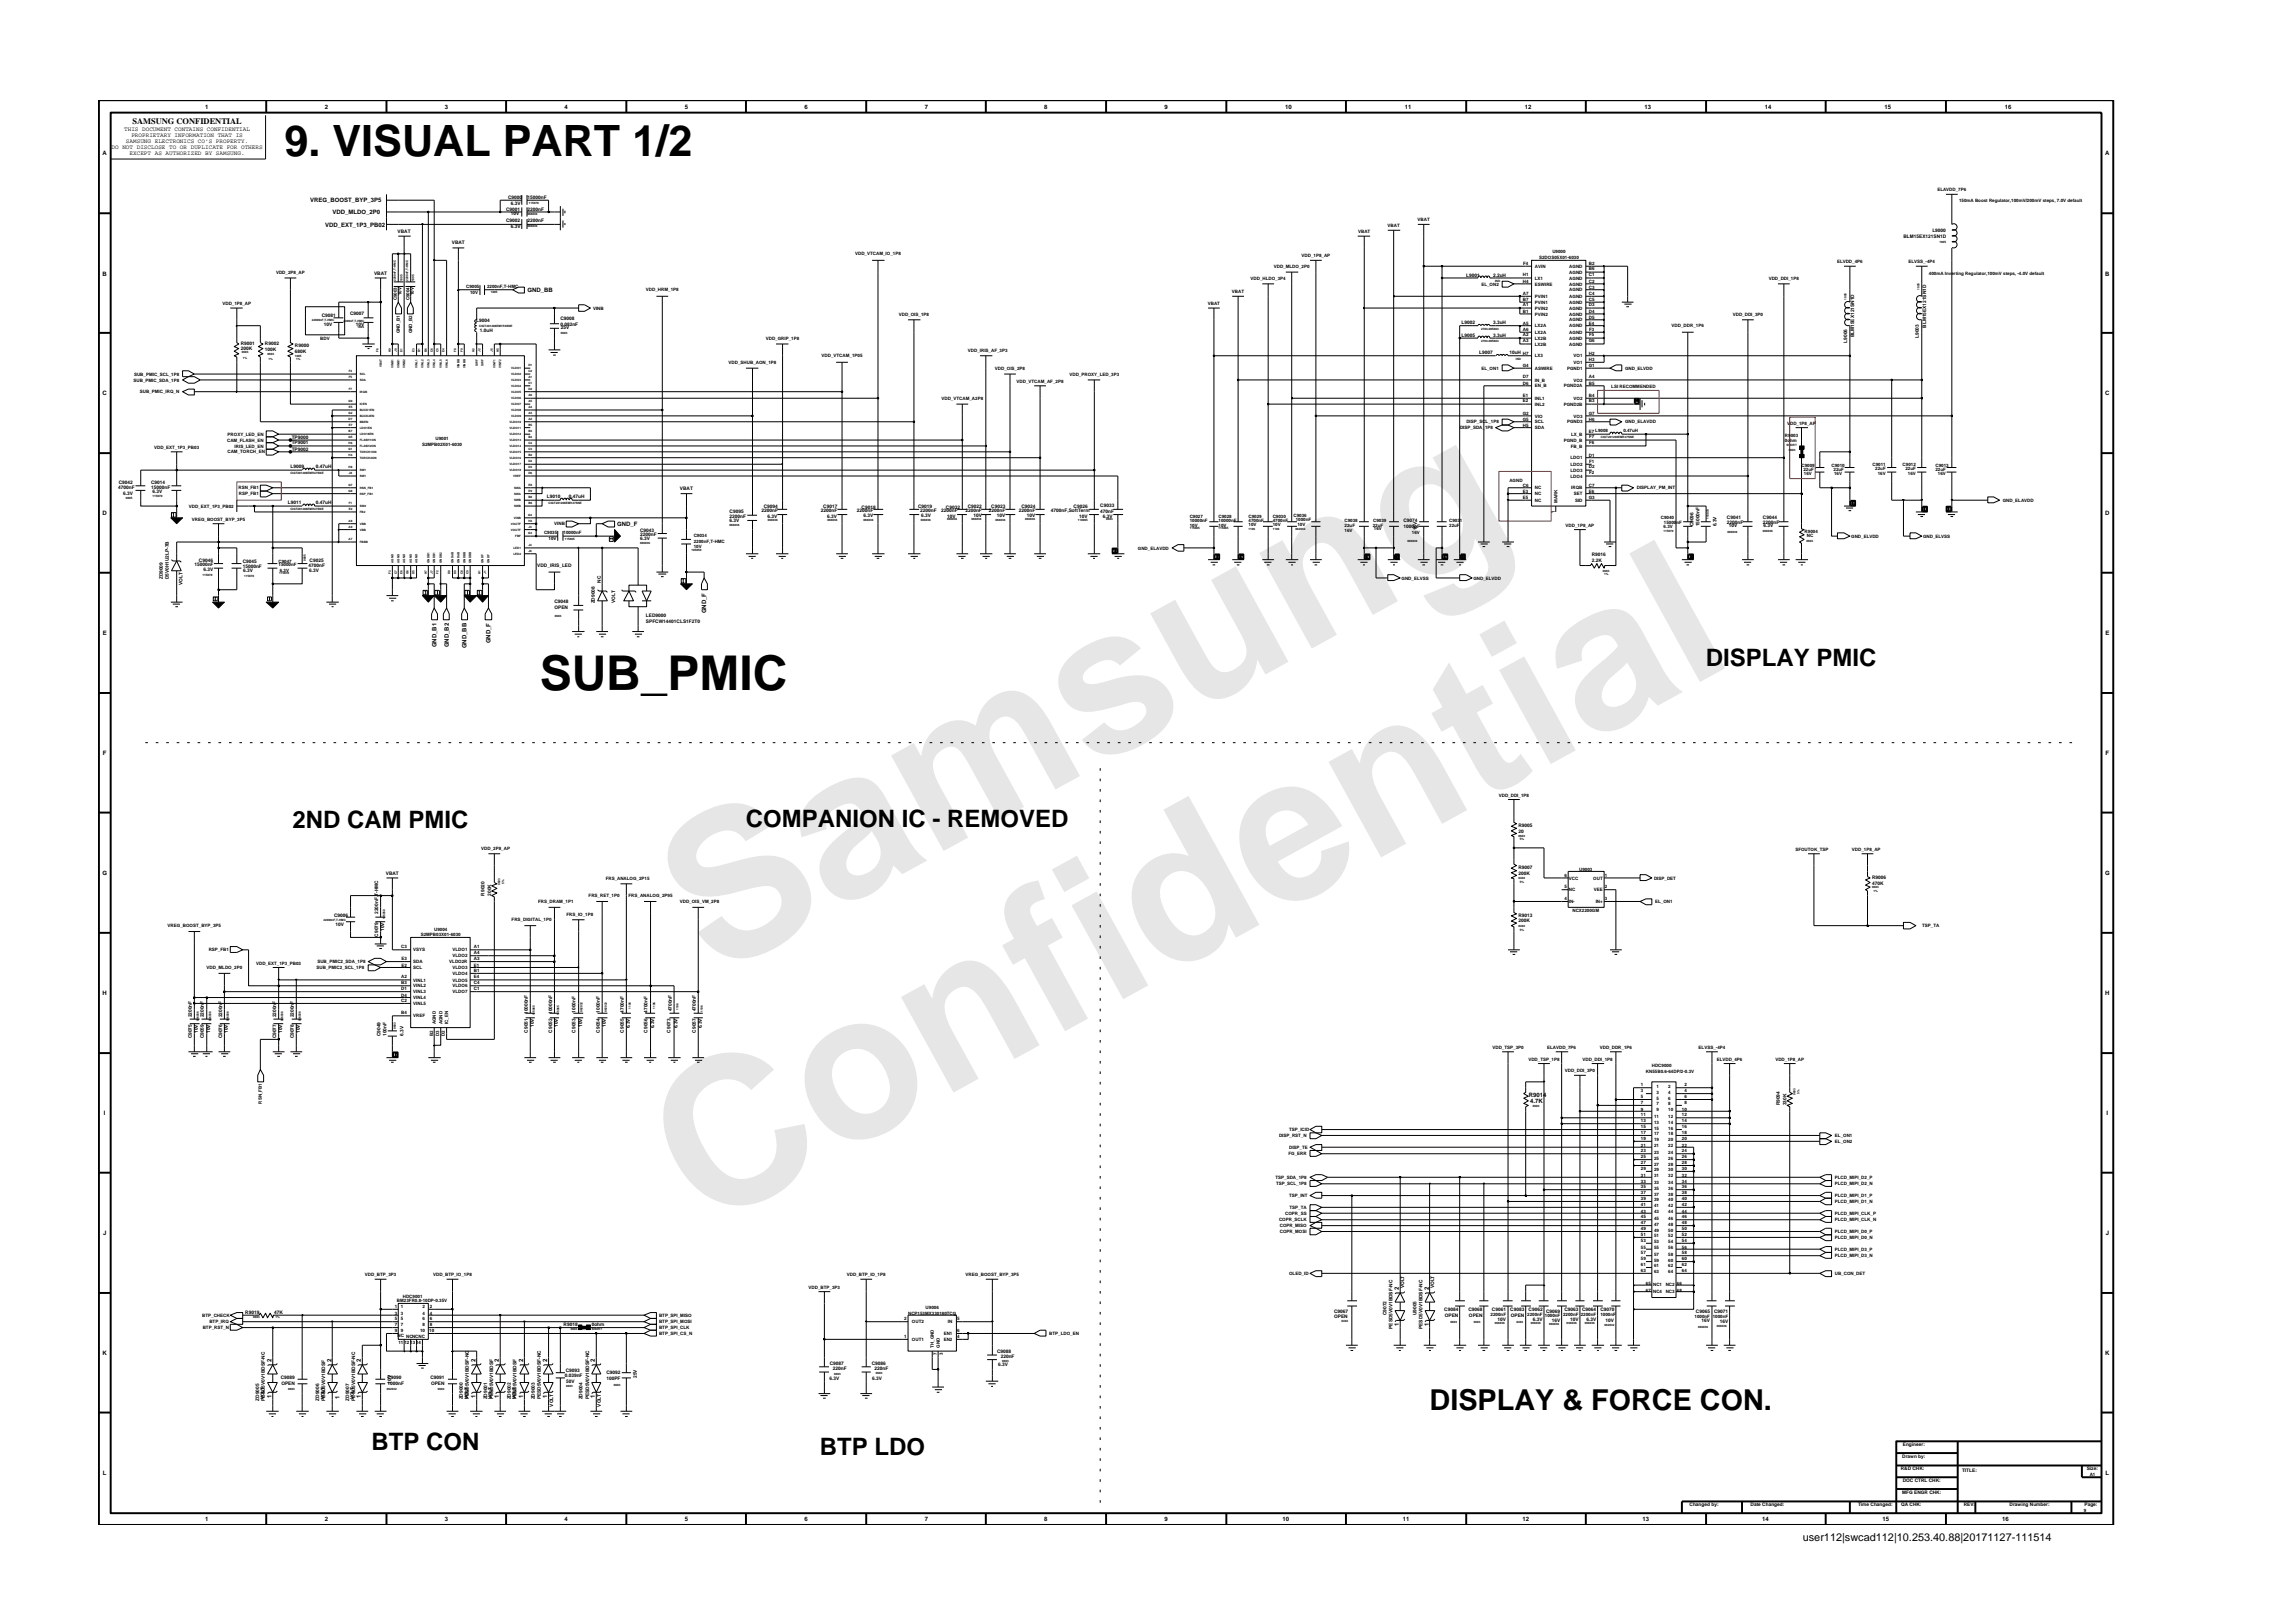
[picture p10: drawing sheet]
<svg xmlns="http://www.w3.org/2000/svg" width="297mm" height="210mm" viewBox="0 0 297 210" stroke-linecap="round" stroke-linejoin="round" font-family="sans-serif">
<defs><g id="words">
<g font-size="26.5" fill="#e6e6e6">
<text x="92.4" y="126.7" transform="rotate(-29 92.4 126.7)">Samsung</text>
<text x="91.1" y="159.4" transform="rotate(-29 91.1 159.4)">Confidential</text>
</g>
<text font-size="6.2" x="69.9" y="89.3">SUB_PMIC</text>
<text font-size="5.6" x="36.9" y="20.2">9. VISUAL PART 1/2</text>
<text font-size="3.7" x="185.2" y="182.7">DISPLAY &amp; FORCE CON.</text>
<g font-size="3.1">
<text x="221" y="86.3">DISPLAY PMIC</text>
<text x="37.9" y="107.2">2ND CAM PMIC</text>
<text x="96.6" y="107.1">COMPANION IC - REMOVED</text>
<text x="48.1" y="187.9">BTP CON</text>
<text x="106.2" y="188.5">BTP LDO</text>
</g>
<text font-size="1.4" x="233.5" y="199.7">user112|swcad112|10.253.40.88|20171127-111514</text>
<text font-size="1.1" x="17.2" y="16.1">SAMSUNG CONFIDENTIAL</text>
<g font-size=".8">
<text x="16.1" y="17">THIS DOCUMENT CONTAINS CONFIDENTIAL</text>
<text x="17" y="17.8">PROPRIETARY INFORMATION THAT IS</text>
<text x="26.6" y="14.1">1</text>
<text x="42.1" y="14.1">2</text>
<text x="57.6" y="14.1">3</text>
<text x="73.1" y="14.1">4</text>
<text x="88.7" y="14.1">5</text>
<text x="104.2" y="14.1">6</text>
<text x="119.8" y="14.1">7</text>
<text x="135.3" y="14.1">8</text>
<text x="150.9" y="14.1">9</text>
<text x="166.5" y="14.1">10</text>
<text x="182" y="14.1">11</text>
<text x="197.5" y="14.1">12</text>
<text x="213" y="14.1">13</text>
<text x="228.6" y="14.1">14</text>
<text x="244.1" y="14.1">15</text>
<text x="259.7" y="14.1">16</text>
<text x="13.3" y="20.1">A</text>
<text x="14.5" y="19.3">DO NOT DISCLOSE TO OR DUPLICATE FOR OTHERS</text>
<text x="16.3" y="18.5">SAMSUNG ELECTRONICS CO’S PROPERTY.</text>
<text x="16.8" y="20.1">EXCEPT AS AUTHORIZED BY SAMSUNG.</text>
<text x="272.7" y="20.1">A</text>
<text x="40.2" y="26.2">VREG_BOOST_BYP_3P5</text>
<text x="42.1" y="29.4">VDD_EXT_1P3_PB02</text>
<text x="43.1" y="27.7">VDD_MLDO_2P0</text>
<text x="13.3" y="35.7">B</text>
<text x="272.7" y="35.7">B</text>
<text x="68.4" y="37.8">GND_BB</text>
<text x="13.3" y="51.2">C</text>
<text x="272.7" y="51.2">C</text>
<text x="13.3" y="66.8">D</text>
<text x="80" y="68.1">GND_F</text>
<text x="272.7" y="66.8">D</text>
<text x="13.3" y="82.3">E</text>
<text x="56.5" y="83.9" transform="rotate(-90 56.5 83.9)">GND_B1</text>
<text x="58.1" y="83.9" transform="rotate(-90 58.1 83.9)">GND_B2</text>
<text x="60.4" y="84" transform="rotate(-90 60.4 84)">GND_BB</text>
<text x="63.6" y="83.3" transform="rotate(-90 63.6 83.3)">GND_F</text>
<text x="91.5" y="79.5" transform="rotate(-90 91.5 79.5)">GND_F</text>
<text x="272.7" y="82.3">E</text>
<text x="13.3" y="97.8">F</text>
<text x="272.8" y="97.8">F</text>
<text x="13.3" y="113.3">G</text>
<text x="272.7" y="113.3">G</text>
<text x="13.3" y="128.9">H</text>
<text x="272.7" y="128.9">H</text>
<text x="198.1" y="142.1">R9014</text>
<text x="198.2" y="142.8">4.7K</text>
<text x="13.5" y="144.4">I</text>
<text x="272.9" y="144.4">I</text>
<text x="13.4" y="160">J</text>
<text x="272.8" y="160">J</text>
<text x="181.2" y="167.1" transform="rotate(-90 181.2 167.1)">2</text>
<text x="185.1" y="167.1" transform="rotate(-90 185.1 167.1)">2</text>
<text x="181.2" y="171.8" transform="rotate(-90 181.2 171.8)">1</text>
<text x="185.1" y="171.8" transform="rotate(-90 185.1 171.8)">1</text>
<text x="13.3" y="175.5">K</text>
<text x="35.2" y="176.4" transform="rotate(-90 35.2 176.4)">2</text>
<text x="43" y="176.4" transform="rotate(-90 43 176.4)">2</text>
<text x="46.8" y="176.4" transform="rotate(-90 46.8 176.4)">2</text>
<text x="61.6" y="176.4" transform="rotate(-90 61.6 176.4)">2</text>
<text x="64.6" y="176.4" transform="rotate(-90 64.6 176.4)">2</text>
<text x="67.8" y="176.4" transform="rotate(-90 67.8 176.4)">2</text>
<text x="70.9" y="176.4" transform="rotate(-90 70.9 176.4)">2</text>
<text x="77.1" y="176.4" transform="rotate(-90 77.1 176.4)">2</text>
<text x="272.7" y="175.5">K</text>
<text x="35.2" y="181.1" transform="rotate(-90 35.2 181.1)">1</text>
<text x="44" y="181.3" transform="rotate(-90 44 181.3)">1</text>
<text x="46.8" y="181.1" transform="rotate(-90 46.8 181.1)">1</text>
<text x="61.6" y="181.1" transform="rotate(-90 61.6 181.1)">1</text>
<text x="64.6" y="181.1" transform="rotate(-90 64.6 181.1)">1</text>
<text x="67.8" y="181.1" transform="rotate(-90 67.8 181.1)">1</text>
<text x="70.9" y="181.1" transform="rotate(-90 70.9 181.1)">1</text>
<text x="77.1" y="181.1" transform="rotate(-90 77.1 181.1)">1</text>
<text x="13.3" y="191.1">L</text>
<text x="272.8" y="191.1">L</text>
<text x="26.6" y="197.1">1</text>
<text x="42.1" y="197.1">2</text>
<text x="57.6" y="197.1">3</text>
<text x="73.1" y="197.1">4</text>
<text x="88.7" y="197.1">5</text>
<text x="104.2" y="197.1">6</text>
<text x="119.8" y="197.1">7</text>
<text x="135.3" y="197.1">8</text>
<text x="150.9" y="197.1">9</text>
<text x="166.1" y="197.1">10</text>
<text x="181.7" y="197.1">11</text>
<text x="197.2" y="197.1">12</text>
<text x="212.8" y="197.1">13</text>
<text x="228.3" y="197.1">14</text>
<text x="243.9" y="197.1">15</text>
<text x="259.4" y="197.1">16</text>
</g>
<g font-size=".6">
<text x="65.6" y="27.3">C9001</text>
<text x="65.6" y="28.8">C9002</text>
<text x="65.8" y="25.8">C9000</text>
<text x="66.2" y="26.5">6.3V</text>
<text x="66.2" y="27.9">10V</text>
<text x="66.2" y="29.5">6.3V</text>
<text x="68.4" y="25.8">15000nF</text>
<text x="68.4" y="27.3">2200nF</text>
<text x="68.4" y="28.8">2200nF</text>
<text x="179.7" y="29.5">VBAT</text>
<text x="183.6" y="28.7">VBAT</text>
<text x="251" y="24.8">ELAVDD_7P6</text>
<text x="253.8" y="26.1">150mA Boost Regulator,100mV/200mV steps, 7.0V default</text>
<text x="35.8" y="35.5">VDD_2P8_AP</text>
<text x="48.5" y="35.6">VBAT</text>
<text x="51.5" y="30.2">VBAT</text>
<text x="58.5" y="31.6">VBAT</text>
<text x="110.8" y="33.1">VDD_VTCAM_IO_1P8</text>
<text x="165" y="34.7">VDD_MLDO_2P0</text>
<text x="168.6" y="33.3">VDD_1P8_AP</text>
<text x="175.9" y="30.2">VBAT</text>
<text x="189.9" y="35.8">L9001</text>
<text x="193.4" y="35.8">2.2uH</text>
<text x="197.3" y="35.8">H1</text>
<text x="197.3" y="34.3">F4</text>
<text x="198.8" y="34.7">AVIN</text>
<text x="199.4" y="33.5">S2DOS05X01-6030</text>
<text x="201.1" y="32.8">U9000</text>
<text x="203.3" y="34.7">AGND</text>
<text x="203.3" y="35.5">AGND</text>
<text x="205.8" y="35.8">C1</text>
<text x="205.8" y="34.3">B2</text>
<text x="205.8" y="35">B6</text>
<text x="238" y="34.1">ELVDD_4P6</text>
<text x="246.6" y="30.8">BLM15EX121SN1D</text>
<text x="247.2" y="34.1">ELVSS_-4P4</text>
<text x="249.9" y="35.6">400mA Inverting Regulator,100mV steps, -4.0V default</text>
<text x="250.3" y="30.1">L9000</text>
<text x="28.8" y="39.5">VDD_1P8_AP</text>
<text x="41.7" y="41.1">C9081</text>
<text x="45.4" y="40.8">C9007</text>
<text x="51.4" y="38.9" transform="rotate(-90 51.4 38.9)">C9003</text>
<text x="52" y="38.2" transform="rotate(-90 52 38.2)">10V</text>
<text x="53" y="38.9" transform="rotate(-90 53 38.9)">C9004</text>
<text x="53.6" y="38.2" transform="rotate(-90 53.6 38.2)">10V</text>
<text x="60.4" y="37.4">C9005</text>
<text x="60.9" y="38.1">10V</text>
<text x="61.7" y="41.7">L9004</text>
<text x="63.1" y="37.4">2200nF,T-HMC</text>
<text x="72.6" y="41.4">C9008</text>
<text x="76.8" y="40.1">VINB</text>
<text x="83.7" y="37.7">VDD_HRM_1P8</text>
<text x="116.4" y="40.9">VDD_OIS_1P8</text>
<text x="156.5" y="39.5">VBAT</text>
<text x="159.6" y="38">VBAT</text>
<text x="162" y="36.2">VDD_HLDO_3P4</text>
<text x="191.9" y="37">EL_ON2</text>
<text x="197.3" y="39.7">A1</text>
<text x="197.3" y="38.2">A7</text>
<text x="197.3" y="38.9">B7</text>
<text x="197.3" y="40.5">B1</text>
<text x="197.3" y="36.6">H4</text>
<text x="198.8" y="38.6">PVIN1</text>
<text x="198.8" y="40.1">PVIN2</text>
<text x="198.8" y="39.4">PVIN1</text>
<text x="198.8" y="40.9">PVIN2</text>
<text x="198.8" y="37">ESWIRE</text>
<text x="198.8" y="36.2">LX1</text>
<text x="203.3" y="36.2">AGND</text>
<text x="203.3" y="40.1">AGND</text>
<text x="203.3" y="40.9">AGND</text>
<text x="203.3" y="41.6">AGND</text>
<text x="203.3" y="37">AGND</text>
<text x="203.3" y="37.7">AGND</text>
<text x="203.3" y="38.6">AGND</text>
<text x="203.3" y="39.4">AGND</text>
<text x="205.8" y="36.6">C2</text>
<text x="205.8" y="37.4">C3</text>
<text x="205.8" y="38.2">C4</text>
<text x="205.8" y="38.9">C5</text>
<text x="205.8" y="39.7">D3</text>
<text x="205.8" y="40.5">D4</text>
<text x="205.8" y="41.3">D5</text>
<text x="224.5" y="40.9">VDD_DDI_3P0</text>
<text x="229.1" y="36.2">VDD_DDI_1P8</text>
<text x="31.2" y="44.7">R9001</text>
<text x="31.2" y="45.3">200K</text>
<text x="34.3" y="45.5">100K</text>
<text x="34.3" y="44.7">R9002</text>
<text x="38.2" y="45.7">680K</text>
<text x="38.2" y="45">R9000</text>
<text x="41.5" y="44">BDV</text>
<text x="41.9" y="42.2">10V</text>
<text x="46.1" y="42.2">10V</text>
<text x="51.8" y="43.2" transform="rotate(-90 51.8 43.2)">GND_B1</text>
<text x="53.4" y="43.2" transform="rotate(-90 53.4 43.2)">GND_B2</text>
<text x="62.2" y="43.1">1.0uH</text>
<text x="72.6" y="42.2">0.082nF</text>
<text x="72.7" y="42.6">25V</text>
<text x="94.4" y="47.1">VDD_SHUB_AON_1P8</text>
<text x="99.2" y="44">VDD_GRIP_1P8</text>
<text x="106.4" y="46.3">VDD_VTCAM_1P05</text>
<text x="125.4" y="45.5">VDD_IRIS_AF_3P3</text>
<text x="128.9" y="47.9">VDD_OIS_2P8</text>
<text x="189.3" y="42">L9002</text>
<text x="189.3" y="43.6">L9005</text>
<text x="191.6" y="45.9">L9007</text>
<text x="191.9" y="47.9">EL_ON1</text>
<text x="193.4" y="42">3.3uH</text>
<text x="193.4" y="43.6">3.3uH</text>
<text x="195.5" y="45.9">10uH H7</text>
<text x="197.3" y="47.5">G4</text>
<text x="197.3" y="43.6">A2</text>
<text x="197.3" y="44.4">A3</text>
<text x="197.3" y="42.1">A5</text>
<text x="197.3" y="42.8">A6</text>
<text x="198.8" y="42.4">LX2A</text>
<text x="198.8" y="43.3">LX2A</text>
<text x="198.8" y="44">LX2B</text>
<text x="198.8" y="44.8">LX2B</text>
<text x="198.8" y="47.9">ASWIRE</text>
<text x="198.8" y="46.3">LX3</text>
<text x="203" y="47.9">PGND1</text>
<text x="203.3" y="43.3">AGND</text>
<text x="203.3" y="42.4">AGND</text>
<text x="203.3" y="44">AGND</text>
<text x="203.3" y="44.8">AGND</text>
<text x="203.8" y="46.3">VO1</text>
<text x="203.8" y="47.1">VO1</text>
<text x="205.8" y="47.5">G1</text>
<text x="205.8" y="44.4">G6</text>
<text x="205.8" y="46">H2</text>
<text x="205.8" y="46.7">H3</text>
<text x="205.8" y="42.1">E4</text>
<text x="205.9" y="42.8">F3</text>
<text x="205.9" y="43.6">F5</text>
<text x="210.5" y="47.9">GND_ELVDD</text>
<text x="216.6" y="42.4">VDD_DDR_1P6</text>
<text x="239.3" y="44.4" transform="rotate(-90 239.3 44.4)">L9006</text>
<text x="240.2" y="43.7" transform="rotate(-90 240.2 43.7)">BLM15EX121SN1D</text>
<text x="248.6" y="43.8" transform="rotate(-90 248.6 43.8)">L9003</text>
<text x="249.5" y="42.4" transform="rotate(-90 249.5 42.4)">BLM15EX121SN1D</text>
<text x="17.3" y="49.4">SUB_PMIC_SDA_1P8</text>
<text x="17.4" y="48.7">SUB_PMIC_SCL_1P8</text>
<text x="18.1" y="51">SUB_PMIC_IRQ_N</text>
<text x="122" y="51.8">VDD_VTCAM_A2P8</text>
<text x="131.7" y="49.6">VDD_VTCAM_AF_2P8</text>
<text x="138.5" y="48.7">VDD_PROXY_LED_3P3</text>
<text x="197.3" y="53.7">G2</text>
<text x="197.3" y="49.9">D6</text>
<text x="197.3" y="49">D7</text>
<text x="197.3" y="51.4">E1</text>
<text x="197.3" y="52.1">E2</text>
<text x="198.8" y="50.2">EN_B</text>
<text x="198.8" y="49.4">IN_B</text>
<text x="198.8" y="51.8">INL1</text>
<text x="198.8" y="52.6">INL2</text>
<text x="202.6" y="52.6">PGND2B</text>
<text x="202.6" y="50.2">PGND2A</text>
<text x="203.8" y="49.4">VO2</text>
<text x="203.8" y="51.8">VO2</text>
<text x="205.8" y="53.7">G7</text>
<text x="205.8" y="49">A4</text>
<text x="205.8" y="52.1">B3</text>
<text x="205.8" y="51.4">B4</text>
<text x="205.8" y="49.9">B5</text>
<text x="208.7" y="50.2">LSI RECOMMENDED</text>
<text x="20" y="58.2">VDD_EXT_1P3_PB03</text>
<text x="29.4" y="57.2">CAM_FLASH_EN</text>
<text x="29.5" y="58.7">CAM_TORCH_EN</text>
<text x="29.5" y="56.5">PROXY_LED_EN</text>
<text x="30.4" y="58">IRIS_LED_EN</text>
<text x="37.8" y="57.6">TP9001</text>
<text x="37.8" y="58.4">TP9002</text>
<text x="37.8" y="56.8">TP9000</text>
<text x="54.7" y="57.8">S2MPB02X01-6030</text>
<text x="56.4" y="57.1">U9001</text>
<text x="189.1" y="55.6">DISP_SDA_1P8</text>
<text x="190" y="54.9">DISP_SCL_1P8</text>
<text x="197.3" y="54.5">G5</text>
<text x="197.3" y="55.3">H5</text>
<text x="198.8" y="54.9">SCL</text>
<text x="198.8" y="54.1">VIO</text>
<text x="198.8" y="55.6">SDA</text>
<text x="202.6" y="57.2">PGND_B</text>
<text x="203" y="54.9">PGND3</text>
<text x="203.5" y="59.5">LDO1</text>
<text x="203.5" y="58">FB_B</text>
<text x="203.5" y="56.5">LX_B</text>
<text x="203.8" y="54.1">VO3</text>
<text x="205.8" y="59.2">D1</text>
<text x="205.8" y="54.5">H6</text>
<text x="205.8" y="56">E7 L9008</text>
<text x="205.9" y="59.9">F1</text>
<text x="205.9" y="57.6">F6</text>
<text x="205.9" y="56.8">F7</text>
<text x="210.3" y="56">0.47uH</text>
<text x="210.5" y="54.9">GND_ELAVDD</text>
<text x="231.2" y="57.3">0ohm</text>
<text x="231.2" y="56.7">R9003</text>
<text x="231.5" y="55.1">VDD_1P8_AP</text>
<text x="15.3" y="63.4">4700nF</text>
<text x="15.4" y="62.7">C9042</text>
<text x="15.9" y="64.1">6.3V</text>
<text x="19.6" y="63.3">15000nF</text>
<text x="19.6" y="62.7">C9014</text>
<text x="19.8" y="63.9">6.3V</text>
<text x="24.5" y="65.8">VDD_EXT_1P3_PB02</text>
<text x="30.9" y="63.4">RSN_FB1</text>
<text x="30.9" y="64.2">RSP_FB1</text>
<text x="37.3" y="65.3">L9011</text>
<text x="37.6" y="60.6">L9009</text>
<text x="40.9" y="65.3">0.47uH</text>
<text x="40.9" y="60.6">0.47uH</text>
<text x="70.8" y="64.5">L9010</text>
<text x="73.7" y="64.5">0.47uH</text>
<text x="88.1" y="63.4">VBAT</text>
<text x="99" y="65.8">C9094</text>
<text x="106.7" y="65.8">C9017</text>
<text x="111.6" y="65.9">C9018</text>
<text x="118.9" y="65.8">C9019</text>
<text x="122.5" y="65.9">C9032</text>
<text x="125.4" y="65.8">C9022</text>
<text x="128.4" y="65.8">C9023</text>
<text x="132.3" y="65.8">C9024</text>
<text x="139.1" y="65.8">C9026</text>
<text x="142.5" y="65.7">C9033</text>
<text x="195.5" y="62.4">AGND</text>
<text x="197.3" y="63.1">C6</text>
<text x="197.3" y="63.8">E3</text>
<text x="197.3" y="64.6">E5</text>
<text x="198.8" y="63.4">NC</text>
<text x="198.8" y="64.2">NC</text>
<text x="198.8" y="65">NC</text>
<text x="201.7" y="65.1" transform="rotate(-90 201.7 65.1)">MARK</text>
<text x="203.5" y="61.1">LDO3</text>
<text x="203.5" y="60.4">LDO2</text>
<text x="203.5" y="61.9">LDO4</text>
<text x="203.5" y="63.4">IRQB</text>
<text x="203.9" y="64.2">SET</text>
<text x="204" y="65">SID</text>
<text x="205.8" y="64.6">G3</text>
<text x="205.8" y="63.1">C7</text>
<text x="205.8" y="60.7">D2</text>
<text x="205.8" y="63.8">E6</text>
<text x="205.9" y="61.5">F2</text>
<text x="212" y="63.4">DISPLAY_PM_INT</text>
<text x="233.4" y="60.5">C9009</text>
<text x="233.6" y="61.1">22uF</text>
<text x="233.7" y="61.5">16V</text>
<text x="237.3" y="60.5">C9010</text>
<text x="237.5" y="61.1">22uF</text>
<text x="237.6" y="61.5">16V</text>
<text x="242.6" y="60.3">C9011</text>
<text x="242.9" y="60.9">22uF</text>
<text x="243.3" y="61.5">16V</text>
<text x="246.5" y="60.3">C9012</text>
<text x="246.8" y="60.9">22uF</text>
<text x="247.2" y="61.5">16V</text>
<text x="250.7" y="60.5">C9013</text>
<text x="250.7" y="61.1">22uF</text>
<text x="251" y="61.5">16V</text>
<text x="259.4" y="65">GND_ELAVDD</text>
<text x="24.8" y="67.5">VREG_BOOST_BYP_3P5</text>
<text x="70.5" y="69.2">C9035</text>
<text x="71.1" y="70">10V</text>
<text x="71.8" y="68.1">VINB</text>
<text x="73" y="69.2">10000nF</text>
<text x="82.9" y="68.9">C9043</text>
<text x="82.9" y="70">6.3V</text>
<text x="82.9" y="69.5">2200nF</text>
<text x="89.9" y="69.6">C9034</text>
<text x="89.9" y="71">10V</text>
<text x="89.9" y="70.4">2200nF,T-HMC</text>
<text x="94.5" y="67.1">2200nF</text>
<text x="94.5" y="67.7">6.3V</text>
<text x="94.5" y="66.5">C9095</text>
<text x="98.6" y="66.4">2200nF</text>
<text x="99.4" y="67.1">6.3V</text>
<text x="106.3" y="66.4">2200nF</text>
<text x="107.1" y="67.1">6.3V</text>
<text x="111" y="66.4">2200nF</text>
<text x="111.9" y="66.9">6.3V</text>
<text x="119.2" y="66.4">2200nF</text>
<text x="119.3" y="66.9">6.3V</text>
<text x="121.9" y="66.4">2200nF</text>
<text x="122.7" y="67.1">10V</text>
<text x="125.1" y="66.4">2200nF</text>
<text x="126.1" y="66.9">10V</text>
<text x="128.1" y="66.4">2200nF</text>
<text x="129.1" y="66.9">10V</text>
<text x="132" y="66.4">2200nF</text>
<text x="133" y="66.9">10V</text>
<text x="136.1" y="66.4">4700nF,SoftTerm</text>
<text x="139.8" y="67.1">10V</text>
<text x="142.5" y="66.5">470nF</text>
<text x="142.9" y="67.1">6.3V</text>
<text x="147.4" y="71.2">GND_ELAVDD</text>
<text x="154.1" y="67.7">10000nF</text>
<text x="154.1" y="67.1">C9027</text>
<text x="154.1" y="68.3">10V</text>
<text x="157.8" y="67.7">10000nF</text>
<text x="157.8" y="68.3">10V</text>
<text x="157.8" y="67.1">C9028</text>
<text x="161.7" y="67.7">4700nF</text>
<text x="161.7" y="67.1">C9029</text>
<text x="161.7" y="68.1">10V</text>
<text x="164.9" y="67.7">4700nF</text>
<text x="164.9" y="67.1">C9030</text>
<text x="164.9" y="68.1">10V</text>
<text x="167.6" y="66.9">C9036</text>
<text x="167.9" y="67.5">1000nF</text>
<text x="168.1" y="68.1">10V</text>
<text x="174.2" y="67.7">C9038</text>
<text x="174.2" y="68.3">22uF</text>
<text x="174.2" y="68.9">16V</text>
<text x="177.8" y="68.3">22uF</text>
<text x="177.9" y="67.7">C9039</text>
<text x="178" y="68.7">16V</text>
<text x="181.8" y="67.7">C9074</text>
<text x="181.8" y="68.4">1000nF</text>
<text x="182.9" y="69.2">16V</text>
<text x="183.5" y="68.7" transform="rotate(-90 183.5 68.7)">16V</text>
<text x="187.7" y="67.7">C9031</text>
<text x="187.7" y="68.3">22uF</text>
<text x="201.4" y="66.5" transform="rotate(-90 201.4 66.5)">1</text>
<text x="202.8" y="68.3">VDD_1P8_AP</text>
<text x="215.1" y="67.3">C9040</text>
<text x="215.5" y="68.4">6.3V</text>
<text x="215.5" y="67.8">15000nF</text>
<text x="219.4" y="68.2" transform="rotate(-90 219.4 68.2)">C9096</text>
<text x="220.2" y="68.2" transform="rotate(-90 220.2 68.2)">15000nF</text>
<text x="222.4" y="68.2" transform="rotate(-90 222.4 68.2)">6.3V</text>
<text x="223.7" y="67.8">2200nF</text>
<text x="223.7" y="67.3">C9041</text>
<text x="224" y="68.3">10V</text>
<text x="228.4" y="67.8">2200nF</text>
<text x="228.4" y="67.3">C9044</text>
<text x="228.5" y="68.3">6.3V</text>
<text x="233.8" y="69">R9004</text>
<text x="234.1" y="69.6">NC</text>
<text x="239.8" y="69.7">GND_ELVDD</text>
<text x="249.1" y="69.7">GND_ELVSS</text>
<text x="21.1" y="75" transform="rotate(-90 21.1 75)">ZD9009</text>
<text x="21.9" y="75" transform="rotate(-90 21.9 75)">D5V0H1U2LP-7B</text>
<text x="23.7" y="75.8" transform="rotate(-90 23.7 75.8)">VOLT</text>
<text x="25.2" y="73.4">15000nF</text>
<text x="25.8" y="72.8">C9046</text>
<text x="26.4" y="74">6.3V</text>
<text x="31.4" y="72.9">C9045</text>
<text x="31.4" y="73.5">15000nF</text>
<text x="31.5" y="74.1">6.3V</text>
<text x="36.1" y="72.9">C9047</text>
<text x="36.1" y="73.4">15000nF</text>
<text x="36.3" y="74.1">6.3V</text>
<text x="40" y="73.5">4700nF</text>
<text x="40.1" y="74.1">6.3V</text>
<text x="40.1" y="72.8">C9025</text>
<text x="69.6" y="73.5">VDD_IRIS_LED</text>
<text x="77.8" y="75.5" transform="rotate(-90 77.8 75.5)">NC</text>
<text x="181.6" y="75.1">GND_ELVSS</text>
<text x="190.9" y="75.1">GND_ELVDD</text>
<text x="206.2" y="72.8">2.2K</text>
<text x="206.2" y="72.1">R9016</text>
<text x="71.8" y="78.2">C9048</text>
<text x="71.8" y="78.9">OPEN</text>
<text x="77.1" y="78.2" transform="rotate(-90 77.1 78.2)">ZD9008</text>
<text x="79.7" y="78.1" transform="rotate(-90 79.7 78.1)">VOLT</text>
<text x="83.7" y="79.9">LED9000</text>
<text x="83.7" y="80.7">SPFCW14401CLS1F2T0</text>
<text x="194.2" y="103.2">VDD_DDI_1P8</text>
<text x="196.7" y="107.9">20</text>
<text x="196.7" y="107.1">R9005</text>
<text x="50" y="113.4">VBAT</text>
<text x="62.3" y="110.1">VDD_2P8_AP</text>
<text x="78.5" y="113.9">FRS_ANALOG_2P15</text>
<text x="196.7" y="112.6">R9007</text>
<text x="196.7" y="113.3">200K</text>
<text x="202.7" y="113.6">6</text>
<text x="203.2" y="113.9">VCC</text>
<text x="204.6" y="112.8">U9003</text>
<text x="206.4" y="113.9">OUT</text>
<text x="207.9" y="113.6">1</text>
<text x="214.3" y="113.9">DISP_DET</text>
<text x="232.6" y="110.2">SFOUTOK_TSP</text>
<text x="239.9" y="110.2">VDD_1P8_AP</text>
<text x="242.5" y="113.9">R9006</text>
<text x="43.3" y="118.7">C9006</text>
<text x="43.5" y="119.9">10V</text>
<text x="49" y="118.4" transform="rotate(-90 49 118.4)">2200nF,T-HMC</text>
<text x="62.8" y="116" transform="rotate(-90 62.8 116)">R9020</text>
<text x="63.6" y="116" transform="rotate(-90 63.6 116)">200K</text>
<text x="66.3" y="119.4">FRS_DIGITAL_1P0</text>
<text x="69.7" y="117">FRS_DRAM_1P1</text>
<text x="73.4" y="118.6">FRS_IO_1P8</text>
<text x="76.3" y="116.2">FRS_RET_1P0</text>
<text x="81.4" y="116.2">FRS_ANALOG_2P95</text>
<text x="88.1" y="117">VDD_OIS_VM_2P8</text>
<text x="196.7" y="118.7">R9013</text>
<text x="196.7" y="119.5">200K</text>
<text x="202.7" y="116.6">4</text>
<text x="202.7" y="115.1">5</text>
<text x="203.2" y="115.5">NC</text>
<text x="203.2" y="117">IN-</text>
<text x="203.7" y="118.1">NCX2200GM</text>
<text x="206.5" y="115.5">VEE</text>
<text x="206.7" y="117">IN+</text>
<text x="207.9" y="115.1">2</text>
<text x="207.9" y="116.6">3</text>
<text x="214.4" y="117">EL_ON1</text>
<text x="242.5" y="114.7">470K</text>
<text x="21.7" y="120.1">VREG_BOOST_BYP_3P5</text>
<text x="26.8" y="125.5">VDD_MLDO_2P0</text>
<text x="27" y="123.3">RSP_FB1</text>
<text x="33.2" y="125">VDD_EXT_1P3_PB03</text>
<text x="41" y="125.5">SUB_PMIC2_SCL_1P8</text>
<text x="41.1" y="124.8">SUB_PMIC2_SDA_1P8</text>
<text x="49" y="121.3" transform="rotate(-90 49 121.3)">C9079</text>
<text x="49.8" y="120.6" transform="rotate(-90 49.8 120.6)">10V</text>
<text x="52" y="122.8">C3</text>
<text x="52" y="125.2">E2</text>
<text x="52" y="124.4">E3</text>
<text x="53.5" y="125.5">SCL</text>
<text x="53.5" y="124.8">SDA</text>
<text x="53.5" y="123.3">VSYS</text>
<text x="54.5" y="121.3">S2MPB03X01-6030</text>
<text x="56.2" y="120.6">U9004</text>
<text x="58.2" y="124.8">VLDO2R</text>
<text x="58.6" y="124">VLDO2</text>
<text x="58.6" y="125.5">VLDO3</text>
<text x="58.6" y="123.3">VLDO1</text>
<text x="61.4" y="123.6">A4</text>
<text x="61.4" y="126">B1</text>
<text x="61.4" y="122.8">A1</text>
<text x="61.4" y="124.4">A3</text>
<text x="61.4" y="125.2">E1</text>
<text x="249" y="120.1">TSP_TA</text>
<text x="24.9" y="131.8" transform="rotate(-90 24.9 131.8)">2200nF</text>
<text x="26.4" y="131.8" transform="rotate(-90 26.4 131.8)">2200nF</text>
<text x="28.8" y="131.8" transform="rotate(-90 28.8 131.8)">2200nF</text>
<text x="35.8" y="131.8" transform="rotate(-90 35.8 131.8)">2200nF</text>
<text x="38.1" y="131.8" transform="rotate(-90 38.1 131.8)">2200nF</text>
<text x="52" y="126.7">A2</text>
<text x="52" y="129.9">C2</text>
<text x="52" y="129.1">D4</text>
<text x="52" y="127.5">B3</text>
<text x="52" y="131.4">B4</text>
<text x="52" y="128.3">D1</text>
<text x="53.5" y="130.2">VINL5</text>
<text x="53.5" y="127.2">VINL1</text>
<text x="53.5" y="129.4">VINL4</text>
<text x="53.5" y="127.9">VINL2</text>
<text x="53.5" y="131.8">VREF</text>
<text x="53.5" y="128.7">VINL3</text>
<text x="58.6" y="126.3">VLDO4</text>
<text x="58.6" y="128.7">VLDO7</text>
<text x="58.6" y="127.9">VLDO6</text>
<text x="58.6" y="127.2">VLDO5</text>
<text x="61.4" y="128.3">C1</text>
<text x="61.4" y="127.5">C4</text>
<text x="61.4" y="126.7">E4</text>
<text x="68.4" y="131.4" transform="rotate(-90 68.4 131.4)">10000nF</text>
<text x="71.5" y="131.4" transform="rotate(-90 71.5 131.4)">10000nF</text>
<text x="74.6" y="131.2" transform="rotate(-90 74.6 131.2)">1000nF</text>
<text x="77.7" y="131.2" transform="rotate(-90 77.7 131.2)">1000nF</text>
<text x="80.8" y="131.2" transform="rotate(-90 80.8 131.2)">4700nF</text>
<text x="83.9" y="131.2" transform="rotate(-90 83.9 131.2)">4700nF</text>
<text x="87" y="131" transform="rotate(-90 87 131)">4700nF</text>
<text x="90.1" y="131" transform="rotate(-90 90.1 131)">4700nF</text>
<text x="24.9" y="134.5" transform="rotate(-90 24.9 134.5)">C9075</text>
<text x="25.6" y="133.8" transform="rotate(-90 25.6 133.8)">10V</text>
<text x="26.4" y="134.5" transform="rotate(-90 26.4 134.5)">C9059</text>
<text x="27.2" y="133.8" transform="rotate(-90 27.2 133.8)">10V</text>
<text x="28.8" y="134.5" transform="rotate(-90 28.8 134.5)">C9076</text>
<text x="29.5" y="133.8" transform="rotate(-90 29.5 133.8)">10V</text>
<text x="35.8" y="134.5" transform="rotate(-90 35.8 134.5)">C9077</text>
<text x="36.5" y="133.8" transform="rotate(-90 36.5 133.8)">10V</text>
<text x="38.1" y="134.5" transform="rotate(-90 38.1 134.5)">C9078</text>
<text x="38.8" y="133.8" transform="rotate(-90 38.8 133.8)">10V</text>
<text x="49.3" y="134.2" transform="rotate(-90 49.3 134.2)">C9049</text>
<text x="50.1" y="134.2" transform="rotate(-90 50.1 134.2)">100nF</text>
<text x="52.3" y="134.2" transform="rotate(-90 52.3 134.2)">6.3V</text>
<text x="56.1" y="134.3" transform="rotate(-90 56.1 134.3)">B2</text>
<text x="56.5" y="132.7" transform="rotate(-90 56.5 132.7)">AGND</text>
<text x="56.9" y="134.3" transform="rotate(-90 56.9 134.3)">D3</text>
<text x="57.3" y="132.7" transform="rotate(-90 57.3 132.7)">AGND</text>
<text x="57.6" y="134.3" transform="rotate(-90 57.6 134.3)">D2</text>
<text x="58.1" y="132.7" transform="rotate(-90 58.1 132.7)">IC_EN</text>
<text x="68.4" y="133.8" transform="rotate(-90 68.4 133.8)">C9051</text>
<text x="69.1" y="133" transform="rotate(-90 69.1 133)">10V</text>
<text x="71.5" y="133.8" transform="rotate(-90 71.5 133.8)">C9052</text>
<text x="72.3" y="133" transform="rotate(-90 72.3 133)">10V</text>
<text x="74.6" y="133.8" transform="rotate(-90 74.6 133.8)">C9053</text>
<text x="75.4" y="133" transform="rotate(-90 75.4 133)">10V</text>
<text x="77.7" y="133.8" transform="rotate(-90 77.7 133.8)">C9054</text>
<text x="78.5" y="133" transform="rotate(-90 78.5 133)">10V</text>
<text x="80.8" y="133.8" transform="rotate(-90 80.8 133.8)">C9055</text>
<text x="81.6" y="133.2" transform="rotate(-90 81.6 133.2)">6.3V</text>
<text x="83.9" y="133.8" transform="rotate(-90 83.9 133.8)">C9056</text>
<text x="84.7" y="133.2" transform="rotate(-90 84.7 133.2)">6.3V</text>
<text x="86.8" y="133.8" transform="rotate(-90 86.8 133.8)">C9073</text>
<text x="87.8" y="133.2" transform="rotate(-90 87.8 133.2)">6.3V</text>
<text x="90.1" y="133.8" transform="rotate(-90 90.1 133.8)">C9057</text>
<text x="90.9" y="133.2" transform="rotate(-90 90.9 133.2)">6.3V</text>
<text x="193.3" y="135.9">VDD_TSP_3P0</text>
<text x="198" y="137.4">VDD_TSP_1P8</text>
<text x="200.4" y="135.9">ELAVDD_7P6</text>
<text x="205" y="137.4">VDD_DDI_1P8</text>
<text x="207.2" y="135.9">VDD_DDR_1P6</text>
<text x="220" y="135.9">ELVSS_-4P4</text>
<text x="222.4" y="137.4">ELVDD_4P6</text>
<text x="230" y="137.4">VDD_1P8_AP</text>
<text x="33.9" y="143" transform="rotate(-90 33.9 143)">RSN_FB1</text>
<text x="202.7" y="138.9">VDD_DDI_3P0</text>
<text x="212.6" y="140.7">1</text>
<text x="212.6" y="142.3">5</text>
<text x="212.6" y="143">7</text>
<text x="212.6" y="143.9">9</text>
<text x="212.6" y="141.5">3</text>
<text x="213.2" y="139">KN55B0.6-64DP/2-0.3V</text>
<text x="214" y="138.2">HDC9000</text>
<text x="214.6" y="140.9">1</text>
<text x="214.6" y="142.4">5</text>
<text x="214.6" y="143.2">7</text>
<text x="214.6" y="144">9</text>
<text x="214.6" y="141.7">3</text>
<text x="216.1" y="144">10</text>
<text x="216.1" y="143.2">8</text>
<text x="216.1" y="140.9">2</text>
<text x="216.1" y="141.7">4</text>
<text x="216.1" y="142.4">6</text>
<text x="217.9" y="143.9">10</text>
<text x="218.2" y="140.7">2</text>
<text x="218.2" y="141.5">4</text>
<text x="218.2" y="142.3">6</text>
<text x="218.2" y="143">8</text>
<text x="230.6" y="143.2" transform="rotate(-90 230.6 143.2)">R9094</text>
<text x="231.4" y="143.2" transform="rotate(-90 231.4 143.2)">330K</text>
<text x="165.7" y="147.3">DISP_RST_N</text>
<text x="166.9" y="149.7">FG_ERR</text>
<text x="167" y="148.8">DISP_TE</text>
<text x="167" y="146.5">TSP_ICID</text>
<text x="212.6" y="148.5">21</text>
<text x="212.6" y="149.3">23</text>
<text x="212.6" y="144.6">11</text>
<text x="212.6" y="145.4">13</text>
<text x="212.6" y="146.2">15</text>
<text x="212.6" y="146.9">17</text>
<text x="212.6" y="147.7">19</text>
<text x="214.3" y="148.6">21</text>
<text x="214.3" y="149.5">23</text>
<text x="214.3" y="144.8">11</text>
<text x="214.3" y="145.6">13</text>
<text x="214.3" y="146.3">15</text>
<text x="214.3" y="147.1">17</text>
<text x="214.3" y="147.9">19</text>
<text x="216.1" y="147.9">20</text>
<text x="216.1" y="148.6">22</text>
<text x="216.1" y="149.5">24</text>
<text x="216.1" y="144.8">12</text>
<text x="216.1" y="145.6">14</text>
<text x="216.1" y="146.3">16</text>
<text x="216.1" y="147.1">18</text>
<text x="217.9" y="149.3">24</text>
<text x="217.9" y="144.6">12</text>
<text x="217.9" y="146.2">16</text>
<text x="217.9" y="148.5">22</text>
<text x="217.9" y="145.4">14</text>
<text x="217.9" y="146.9">18</text>
<text x="217.9" y="147.7">20</text>
<text x="237.7" y="148.1">EL_ON2</text>
<text x="237.7" y="147.3">EL_ON1</text>
<text x="165.2" y="152.7">TSP_SDA_1P8</text>
<text x="165.3" y="153.6">TSP_SCL_1P8</text>
<text x="167" y="155.1">TSP_INT</text>
<text x="212.6" y="153.2">33</text>
<text x="212.6" y="154">35</text>
<text x="212.6" y="154.7">37</text>
<text x="212.6" y="155.5">39</text>
<text x="212.6" y="150.1">25</text>
<text x="212.6" y="152.4">31</text>
<text x="212.6" y="150.8">27</text>
<text x="212.6" y="151.6">29</text>
<text x="214.3" y="153.4">33</text>
<text x="214.3" y="154.1">35</text>
<text x="214.3" y="154.9">37</text>
<text x="214.3" y="155.6">39</text>
<text x="214.3" y="150.2">25</text>
<text x="214.3" y="152.5">31</text>
<text x="214.3" y="151">27</text>
<text x="214.3" y="151.8">29</text>
<text x="216.1" y="153.4">34</text>
<text x="216.1" y="154.9">38</text>
<text x="216.1" y="155.6">40</text>
<text x="216.1" y="154.1">36</text>
<text x="216.1" y="151.8">30</text>
<text x="216.1" y="152.5">32</text>
<text x="216.1" y="150.2">26</text>
<text x="216.1" y="151">28</text>
<text x="217.9" y="154">36</text>
<text x="217.9" y="153.2">34</text>
<text x="217.9" y="154.7">38</text>
<text x="217.9" y="155.5">40</text>
<text x="217.9" y="152.4">32</text>
<text x="217.9" y="150.8">28</text>
<text x="217.9" y="151.6">30</text>
<text x="217.9" y="150.1">26</text>
<text x="237.7" y="155.9">PLCD_MIPI_D1_N</text>
<text x="237.7" y="155.1">PLCD_MIPI_D1_P</text>
<text x="237.7" y="153.6">PLCD_MIPI_D2_N</text>
<text x="237.7" y="152.7">PLCD_MIPI_D2_P</text>
<text x="165.7" y="158.2">COPR_SCLK</text>
<text x="165.8" y="159.8">COPR_MOSI</text>
<text x="165.8" y="159">COPR_MISO</text>
<text x="166.5" y="157.4">COPR_SS</text>
<text x="167" y="156.6">TSP_TA</text>
<text x="212.6" y="159.4">49</text>
<text x="212.6" y="156.2">41</text>
<text x="212.6" y="157.1">43</text>
<text x="212.6" y="157.8">45</text>
<text x="212.6" y="158.6">47</text>
<text x="212.6" y="160.1">51</text>
<text x="212.6" y="160.9">53</text>
<text x="212.6" y="161.7">55</text>
<text x="214.3" y="159.5">49</text>
<text x="214.3" y="156.4">41</text>
<text x="214.3" y="157.2">43</text>
<text x="214.3" y="158">45</text>
<text x="214.3" y="158.8">47</text>
<text x="214.3" y="161.1">53</text>
<text x="214.3" y="160.3">51</text>
<text x="214.3" y="161.8">55</text>
<text x="216.1" y="156.4">42</text>
<text x="216.1" y="158">46</text>
<text x="216.1" y="158.8">48</text>
<text x="216.1" y="159.5">50</text>
<text x="216.1" y="161.1">54</text>
<text x="216.1" y="157.2">44</text>
<text x="216.1" y="160.3">52</text>
<text x="216.1" y="161.8">56</text>
<text x="217.9" y="157.1">44</text>
<text x="217.9" y="160.1">52</text>
<text x="217.9" y="156.2">42</text>
<text x="217.9" y="157.8">46</text>
<text x="217.9" y="158.6">48</text>
<text x="217.9" y="159.4">50</text>
<text x="217.9" y="160.9">54</text>
<text x="217.9" y="161.7">56</text>
<text x="237.7" y="160.5">PLCD_MIPI_D0_N</text>
<text x="237.7" y="159.8">PLCD_MIPI_D0_P</text>
<text x="237.7" y="158.2">PLCD_MIPI_CLK_N</text>
<text x="237.7" y="157.4">PLCD_MIPI_CLK_P</text>
<text x="47.3" y="165.3">VDD_BTP_3P3</text>
<text x="56.1" y="165.3">VDD_BTP_IO_1P8</text>
<text x="104.8" y="166.9">VDD_BTP_3P3</text>
<text x="109.7" y="165.3">VDD_BTP_IO_1P8</text>
<text x="125.1" y="165.3">VREG_BOOST_BYP_3P5</text>
<text x="167" y="165.2">OLED_ID</text>
<text x="181.9" y="166.9" transform="rotate(-90 181.9 166.9)">VOLT</text>
<text x="185.8" y="166.9" transform="rotate(-90 185.8 166.9)">VOLT</text>
<text x="212.6" y="164">61</text>
<text x="212.6" y="164.8">63</text>
<text x="212.6" y="162.5">57</text>
<text x="212.6" y="163.3">59</text>
<text x="213.2" y="166.5">65</text>
<text x="213.2" y="167.3">67</text>
<text x="214.2" y="166.7">NC1</text>
<text x="214.2" y="167.5">NC4</text>
<text x="214.3" y="164.2">61</text>
<text x="214.3" y="165">63</text>
<text x="214.3" y="162.7">57</text>
<text x="214.3" y="163.4">59</text>
<text x="215.8" y="166.7">NC2</text>
<text x="215.8" y="167.5">NC3</text>
<text x="216.1" y="163.4">60</text>
<text x="216.1" y="164.2">62</text>
<text x="216.1" y="165">64</text>
<text x="216.1" y="162.7">58</text>
<text x="217.2" y="166.5">66</text>
<text x="217.2" y="167.3">68</text>
<text x="217.9" y="163.3">60</text>
<text x="217.9" y="164.8">64</text>
<text x="217.9" y="164">62</text>
<text x="217.9" y="162.5">58</text>
<text x="237.7" y="165.2">UB_CON_DET</text>
<text x="237.7" y="162.9">PLCD_MIPI_D3_N</text>
<text x="237.7" y="162">PLCD_MIPI_D3_P</text>
<text x="26.2" y="170.6">BTP_CHECK</text>
<text x="26.3" y="172.2">BTP_RST_N</text>
<text x="27.1" y="171.4">BTP_IRQ</text>
<text x="31.8" y="170.2">R9019</text>
<text x="35.5" y="170.2">47K</text>
<text x="51.2" y="171.8">7</text>
<text x="51.2" y="172.6">9</text>
<text x="51.2" y="169.4">1</text>
<text x="51.2" y="170.3">3</text>
<text x="51.2" y="171.1">5</text>
<text x="51.4" y="168.7">BM23FR0.8-10DP-0.35V</text>
<text x="51.5" y="173.3">NC NCNCNC</text>
<text x="51.9" y="171.8">7</text>
<text x="51.9" y="172.6">9</text>
<text x="51.9" y="169.4">1</text>
<text x="51.9" y="170.3">3</text>
<text x="51.9" y="171.1">5</text>
<text x="52.2" y="168.1">HDC9001</text>
<text x="54.4" y="172.6">10</text>
<text x="54.7" y="171.8">8</text>
<text x="54.7" y="171.1">6</text>
<text x="54.7" y="169.4">2</text>
<text x="54.7" y="170.3">4</text>
<text x="55.6" y="172.6">10</text>
<text x="55.7" y="171.8">8</text>
<text x="55.7" y="171.1">6</text>
<text x="55.7" y="169.4">2</text>
<text x="55.7" y="170.3">4</text>
<text x="73" y="171.7">R9018</text>
<text x="76.7" y="171.7">0ohm</text>
<text x="85.4" y="172.2">BTP_SPI_CLK</text>
<text x="85.4" y="170.6">BTP_SPI_MISO</text>
<text x="85.4" y="171.4">BTP_SPI_MOSI</text>
<text x="85.4" y="173">BTP_SPI_CS_N</text>
<text x="117.1" y="173.3">1</text>
<text x="117.1" y="171.1">2</text>
<text x="117.6" y="170.3">NCP153MX330180TCG</text>
<text x="118.1" y="173.7">OUT1</text>
<text x="118.1" y="171.4">OUT2</text>
<text x="119.9" y="169.6">U9006</text>
<text x="122.3" y="173">EN1</text>
<text x="122.3" y="173.7">EN2</text>
<text x="122.8" y="171.4">IN</text>
<text x="124" y="171.1">5</text>
<text x="124" y="172.6">6</text>
<text x="124" y="173.3">4</text>
<text x="135.9" y="173">BTP_LDO_EN</text>
<text x="172.8" y="170.8">OPEN</text>
<text x="172.8" y="170">C9067</text>
<text x="179.6" y="170.4" transform="rotate(-90 179.6 170.4)">C9072</text>
<text x="180.4" y="172.2" transform="rotate(-90 180.4 172.2)">PESD5V0V1BDSF-NC</text>
<text x="183.5" y="170.4" transform="rotate(-90 183.5 170.4)">U9005</text>
<text x="184.3" y="172.2" transform="rotate(-90 184.3 172.2)">PESD5V0V1BDSF-NC</text>
<text x="187.1" y="169.9">C9084</text>
<text x="187.2" y="170.7">OPEN</text>
<text x="190.2" y="169.9">C9068</text>
<text x="190.3" y="170.7">OPEN</text>
<text x="193.1" y="170.5">2200nF</text>
<text x="193.3" y="169.9">C9061</text>
<text x="194" y="171.1">10V</text>
<text x="195.6" y="169.9">C9083</text>
<text x="195.7" y="170.7">OPEN</text>
<text x="197.8" y="170.5">2200nF</text>
<text x="198" y="169.9">C9062</text>
<text x="198.6" y="171.1">6.3V</text>
<text x="200.1" y="170.6">1000nF</text>
<text x="200.3" y="170">C9069</text>
<text x="201" y="171.2">16V</text>
<text x="202.5" y="170.5">2200nF</text>
<text x="202.7" y="169.9">C9063</text>
<text x="203.4" y="171.1">10V</text>
<text x="204.8" y="170.5">2200nF</text>
<text x="205" y="169.9">C9064</text>
<text x="205.5" y="171.1">6.3V</text>
<text x="207.3" y="170.5">1000nF</text>
<text x="207.3" y="169.9">C9070</text>
<text x="208" y="171.2">10V</text>
<text x="219.5" y="170.8">1000nF</text>
<text x="219.7" y="170">C9065</text>
<text x="220.4" y="171.3">16V</text>
<text x="221.9" y="170.8">1000nF</text>
<text x="222.1" y="170">C9071</text>
<text x="222.8" y="171.4">16V</text>
<text x="36.4" y="178.6">C9089</text>
<text x="36.5" y="179.4">OPEN</text>
<text x="50.2" y="178.6">C9090</text>
<text x="50.2" y="179.4">1000nF</text>
<text x="50.7" y="179.3" transform="rotate(-90 50.7 179.3)">10V</text>
<text x="51.6" y="174.1">11</text>
<text x="52.4" y="174.1">12 13</text>
<text x="53.9" y="174.1">14</text>
<text x="55.8" y="178.6">C9091</text>
<text x="55.8" y="179.4">OPEN</text>
<text x="73.2" y="178.5">0.039nF</text>
<text x="73.3" y="177.7">C9093</text>
<text x="73.3" y="179.2">50V</text>
<text x="78.5" y="178">C9092</text>
<text x="78.5" y="178.8">100PF</text>
<text x="82.5" y="178.5" transform="rotate(-90 82.5 178.5)">25V</text>
<text x="107.5" y="178.8">6.3V</text>
<text x="107.5" y="176.8">C9087</text>
<text x="107.9" y="177.4">220nF</text>
<text x="112.9" y="176.8">C9086</text>
<text x="113" y="178.8">6.3V</text>
<text x="113.3" y="177.4">220nF</text>
<text x="121" y="174.6" transform="rotate(-90 121 174.6)">TH_GND</text>
<text x="121.4" y="175.5" transform="rotate(-90 121.4 175.5)">7</text>
<text x="121.7" y="174.6" transform="rotate(-90 121.7 174.6)">GND</text>
<text x="122.1" y="175.5" transform="rotate(-90 122.1 175.5)">3</text>
<text x="129.2" y="175.3">C9088</text>
<text x="129.3" y="177">6.3V</text>
<text x="129.6" y="175.9">220nF</text>
<text x="33.6" y="181.5" transform="rotate(-90 33.6 181.5)">ZD9005</text>
<text x="34.2" y="181.3" transform="rotate(-90 34.2 181.3)">VOLT</text>
<text x="34.3" y="181.5" transform="rotate(-90 34.3 181.5)">PESD5V0V1BDSF-NC</text>
<text x="41.3" y="181.5" transform="rotate(-90 41.3 181.5)">ZD9006</text>
<text x="42" y="181.3" transform="rotate(-90 42 181.3)">VOLT</text>
<text x="42.1" y="181.5" transform="rotate(-90 42.1 181.5)">PESD5V0V1BDSF</text>
<text x="45.2" y="181.5" transform="rotate(-90 45.2 181.5)">ZD9007</text>
<text x="45.8" y="181.3" transform="rotate(-90 45.8 181.3)">VOLT</text>
<text x="46" y="181.5" transform="rotate(-90 46 181.5)">PESD5V0V1BDSF-NC</text>
<text x="60" y="181.3" transform="rotate(-90 60 181.3)">ZD9000</text>
<text x="60.6" y="181.3" transform="rotate(-90 60.6 181.3)">VOLT</text>
<text x="60.7" y="181.3" transform="rotate(-90 60.7 181.3)">PESD5V0V1BDSF-NC</text>
<text x="63.1" y="181.3" transform="rotate(-90 63.1 181.3)">ZD9001</text>
<text x="63.7" y="181.3" transform="rotate(-90 63.7 181.3)">VOLT</text>
<text x="63.9" y="181.3" transform="rotate(-90 63.9 181.3)">PESD5V0V1BDSF</text>
<text x="66.2" y="181.3" transform="rotate(-90 66.2 181.3)">ZD9002</text>
<text x="66.8" y="181.3" transform="rotate(-90 66.8 181.3)">VOLT</text>
<text x="66.9" y="181.3" transform="rotate(-90 66.9 181.3)">PESD5V0V1BDSF</text>
<text x="69.3" y="181.3" transform="rotate(-90 69.3 181.3)">ZD9003</text>
<text x="70" y="181.3" transform="rotate(-90 70 181.3)">PESD5V0V1BDSF-NC</text>
<text x="71.7" y="182.2" transform="rotate(-90 71.7 182.2)">VOLT</text>
<text x="75.5" y="181.3" transform="rotate(-90 75.5 181.3)">ZD9004</text>
<text x="76.3" y="181.3" transform="rotate(-90 76.3 181.3)">PESD5V0V1BDSF-NC</text>
<text x="77.8" y="182.2" transform="rotate(-90 77.8 182.2)">VOLT</text>
<text x="246.2" y="190.4">R&amp;D CHK:</text>
<text x="246.4" y="188.9">Drawn by:</text>
<text x="246.5" y="187.4">Engineer:</text>
<text x="254.2" y="190.7">TITLE:</text>
<text x="270.3" y="190.4">Size:</text>
<text x="270.7" y="191.2">A1</text>
<text x="218.9" y="195.1">Changed by:</text>
<text x="226.8" y="195.1">Date Changed:</text>
<text x="240.7" y="195.1">Time Changed:</text>
<text x="246.3" y="195.1">QA CHK:</text>
<text x="246.4" y="193.5">MFG ENGR CHK:</text>
<text x="246.5" y="192">DOC CTRL CHK:</text>
<text x="254.4" y="195.1">REV:</text>
<text x="260.3" y="195.1">Drawing Number:</text>
<text x="269.9" y="195.9">9</text>
<text x="270" y="195.1">Page:</text>
</g>
<g font-size=".4">
<text x="68.4" y="29.4">066036</text>
<text x="68.4" y="27.9">066036</text>
<text x="68.5" y="26.4">115070</text>
<text x="251.2" y="31.5">1005</text>
<text x="40.4" y="41.5">22000nF,T-HMC</text>
<text x="44.5" y="41.7">2200nF,T-HMC</text>
<text x="51.3" y="36.4" transform="rotate(-90 51.3 36.4)">2200nF,T-HMC</text>
<text x="52.1" y="36.4" transform="rotate(-90 52.1 36.4)">1005</text>
<text x="52.9" y="36.4" transform="rotate(-90 52.9 36.4)">2200nF,T-HMC</text>
<text x="53.7" y="36.4" transform="rotate(-90 53.7 36.4)">1005</text>
<text x="63.6" y="38">1005</text>
<text x="193.7" y="36.6">IND</text>
<text x="239.2" y="38.8" transform="rotate(-90 239.2 38.8)">1005</text>
<text x="248.6" y="37.5" transform="rotate(-90 248.6 37.5)">1005</text>
<text x="31.3" y="45.8">0603</text>
<text x="31.4" y="46.5">1%</text>
<text x="34.6" y="46">0603</text>
<text x="34.8" y="46.6">1%</text>
<text x="38.2" y="46.3">1005</text>
<text x="38.4" y="46.7">1%</text>
<text x="46.3" y="42.5">1005</text>
<text x="49" y="45.6" transform="rotate(-90 49 45.6)">F6</text>
<text x="49.4" y="47.6" transform="rotate(-90 49.4 47.6)">VBAT</text>
<text x="50.6" y="45.6" transform="rotate(-90 50.6 45.6)">H9</text>
<text x="51" y="47.7" transform="rotate(-90 51 47.7)">VINB1</text>
<text x="51.4" y="45.5" transform="rotate(-90 51.4 45.5)">J9</text>
<text x="51.7" y="47.7" transform="rotate(-90 51.7 47.7)">VINB1</text>
<text x="52.2" y="45.6" transform="rotate(-90 52.2 45.6)">E1</text>
<text x="52.5" y="47.7" transform="rotate(-90 52.5 47.7)">VINB2</text>
<text x="53.7" y="45.6" transform="rotate(-90 53.7 45.6)">E3</text>
<text x="54.1" y="47.6" transform="rotate(-90 54.1 47.6)">VINL1</text>
<text x="54.4" y="45.6" transform="rotate(-90 54.4 45.6)">B1</text>
<text x="54.9" y="47.6" transform="rotate(-90 54.9 47.6)">VINL2</text>
<text x="55.3" y="45.6" transform="rotate(-90 55.3 45.6)">B6</text>
<text x="55.6" y="47.6" transform="rotate(-90 55.6 47.6)">VINL3</text>
<text x="56" y="45.6" transform="rotate(-90 56 45.6)">C6</text>
<text x="56.4" y="47.6" transform="rotate(-90 56.4 47.6)">VINL4</text>
<text x="56.8" y="45.6" transform="rotate(-90 56.8 45.6)">C5</text>
<text x="57.2" y="47.6" transform="rotate(-90 57.2 47.6)">VINL5</text>
<text x="57.6" y="45.6" transform="rotate(-90 57.6 45.6)">E4</text>
<text x="58" y="47.6" transform="rotate(-90 58 47.6)">VINL6</text>
<text x="59.1" y="45.6" transform="rotate(-90 59.1 45.6)">F8</text>
<text x="59.5" y="47.7" transform="rotate(-90 59.5 47.7)">VINBB</text>
<text x="59.9" y="45.6" transform="rotate(-90 59.9 45.6)">F9</text>
<text x="60.3" y="47.7" transform="rotate(-90 60.3 47.7)">VINBB</text>
<text x="61.5" y="45.6" transform="rotate(-90 61.5 45.6)">H2</text>
<text x="61.9" y="47.4" transform="rotate(-90 61.9 47.4)">SWF</text>
<text x="62.1" y="42.3">CIGT201208EM1R0SNE</text>
<text x="62.2" y="45.5" transform="rotate(-90 62.2 45.5)">J2</text>
<text x="62.7" y="47.4" transform="rotate(-90 62.7 47.4)">SWF</text>
<text x="63.8" y="45.5" transform="rotate(-90 63.8 45.5)">J5</text>
<text x="64.2" y="47.6" transform="rotate(-90 64.2 47.6)">VINF1</text>
<text x="64.6" y="45.6" transform="rotate(-90 64.6 45.6)">H5</text>
<text x="64.9" y="47.6" transform="rotate(-90 64.9 47.6)">VINF2</text>
<text x="66.2" y="47.8">VLDO1</text>
<text x="68.4" y="47.4">D1</text>
<text x="72.7" y="43.2">0603</text>
<text x="191.9" y="42.8">2703-005663</text>
<text x="191.9" y="44.3">2703-005663</text>
<text x="196.4" y="46.7">IND</text>
<text x="45.2" y="52.1">G9</text>
<text x="45.2" y="53.7">G2</text>
<text x="45.2" y="52.8">E5</text>
<text x="45.2" y="48.2">F4</text>
<text x="45.2" y="48.9">F5</text>
<text x="45.2" y="50.5">F7</text>
<text x="46.6" y="52.5">ICEN</text>
<text x="46.6" y="48.6">SCL</text>
<text x="46.6" y="49.4">SDA</text>
<text x="46.6" y="50.9">IRQB</text>
<text x="46.6" y="53.3">BUCK1EN</text>
<text x="66.2" y="50.1">VLDO4</text>
<text x="66.2" y="48.6">VLDO2</text>
<text x="66.2" y="50.9">VLDO5</text>
<text x="66.2" y="49.4">VLDO3</text>
<text x="66.2" y="53.3">VLDO8</text>
<text x="66.2" y="52.5">VLDO7</text>
<text x="66.2" y="51.7">VLDO6</text>
<text x="68.4" y="49.8">C1</text>
<text x="68.4" y="48.2">C2</text>
<text x="68.4" y="50.5">D2</text>
<text x="68.4" y="48.9">A1</text>
<text x="68.4" y="53.7">A3</text>
<text x="68.4" y="52.8">A4</text>
<text x="68.4" y="52.1">A5</text>
<text x="68.4" y="51.3">A6</text>
<text x="45.2" y="58.3">G1</text>
<text x="45.2" y="56.7">G5</text>
<text x="45.2" y="56">B7</text>
<text x="45.2" y="57.5">H6</text>
<text x="45.2" y="59.1">H4</text>
<text x="45.2" y="54.4">D7</text>
<text x="45.2" y="55.2">E7</text>
<text x="46.6" y="57.9">FLASH2ON</text>
<text x="46.6" y="58.7">TORCH1ON</text>
<text x="46.6" y="54">BUCK2EN</text>
<text x="46.6" y="55.5">LDO1EN</text>
<text x="46.6" y="56.4">LDO18EN</text>
<text x="46.6" y="57.2">FLASH1ON</text>
<text x="46.6" y="59.4">TORCH2ON</text>
<text x="46.6" y="54.8">BBEN</text>
<text x="66" y="58.7">VLDO15</text>
<text x="66" y="57.9">VLDO14</text>
<text x="66" y="54.8">VLDO10</text>
<text x="66" y="59.4">VLDO16</text>
<text x="66" y="56.4">VLDO12</text>
<text x="66" y="57.2">VLDO13</text>
<text x="66" y="55.5">VLDO11</text>
<text x="66.2" y="54">VLDO9</text>
<text x="68.4" y="58.3">C3</text>
<text x="68.4" y="57.5">C4</text>
<text x="68.4" y="59.9">D4</text>
<text x="68.4" y="54.4">A2</text>
<text x="68.4" y="59.1">B2</text>
<text x="68.4" y="56">B3</text>
<text x="68.4" y="56.7">B4</text>
<text x="68.4" y="55.2">B5</text>
<text x="207.4" y="56.7">CIGT201208EMR47SNE</text>
<text x="231.4" y="57.8">SHORT</text>
<text x="231.7" y="58.4">0603</text>
<text x="16.3" y="64.7">0805</text>
<text x="19.8" y="64.4">115070</text>
<text x="37.6" y="61.4">CIGT201208EMR47SNE</text>
<text x="45.2" y="63">G7</text>
<text x="45.2" y="63.8">G8</text>
<text x="45.2" y="60.6">H8</text>
<text x="45.2" y="65.3">F1</text>
<text x="45.2" y="61.4">J8</text>
<text x="46.6" y="65.7">SW2</text>
<text x="46.6" y="61.8">SW1</text>
<text x="46.6" y="61">SW1</text>
<text x="46.6" y="63.3">RSN_FB1</text>
<text x="46.6" y="64.1">RSP_FB1</text>
<text x="66" y="61">VLDO18</text>
<text x="66" y="60.3">VLDO17</text>
<text x="66.5" y="61.8">VREF</text>
<text x="66.6" y="64.9">SWB</text>
<text x="66.6" y="65.7">SWB</text>
<text x="66.6" y="63.3">SWA</text>
<text x="66.6" y="64.1">SWA</text>
<text x="68.4" y="64.5">B8</text>
<text x="68.4" y="65.3">B9</text>
<text x="68.4" y="60.6">D3</text>
<text x="68.4" y="61.4">D6</text>
<text x="68.5" y="63">E8</text>
<text x="68.5" y="63.8">E9</text>
<text x="71.1" y="65.3">CIGT201208EMR47SNE</text>
<text x="37.6" y="66">CIGT201208EMR47SNE</text>
<text x="45.2" y="67.6">A8</text>
<text x="45.2" y="68.4">A9</text>
<text x="45.2" y="69.9">A7</text>
<text x="45.2" y="66">E2</text>
<text x="46.6" y="68.7">VBB</text>
<text x="46.6" y="70.4">FBBB</text>
<text x="46.6" y="68">VBB</text>
<text x="46.6" y="66.5">FB2</text>
<text x="66.2" y="68.7">VOUTF</text>
<text x="66.2" y="68">VOUTF</text>
<text x="66.5" y="71.9">LED2</text>
<text x="66.5" y="71.1">LED1</text>
<text x="66.6" y="67.2">VINB</text>
<text x="66.8" y="69.6">FBF</text>
<text x="68.4" y="69.2">G3</text>
<text x="68.4" y="66.8">G4</text>
<text x="68.4" y="67.6">H3</text>
<text x="68.5" y="71.5">J6</text>
<text x="68.5" y="68.4">J3</text>
<text x="68.5" y="70.7">J4</text>
<text x="73.2" y="69.9">115065</text>
<text x="82.9" y="70.5">066036</text>
<text x="89.6" y="71.4">105050</text>
<text x="94.5" y="68.1">066036</text>
<text x="99.5" y="67.5">066036</text>
<text x="107.2" y="67.5">066036</text>
<text x="111.8" y="67.5">066036</text>
<text x="119.3" y="67.5">066036</text>
<text x="122.7" y="67.4">066036</text>
<text x="125.8" y="67.4">066036</text>
<text x="128.9" y="67.5">066036</text>
<text x="132.8" y="67.4">066036</text>
<text x="139.6" y="67.5">110065</text>
<text x="143.3" y="67.4">0603</text>
<text x="154.1" y="68.6">115065</text>
<text x="157.8" y="68.6">115065</text>
<text x="161.7" y="68.6">1106</text>
<text x="164.9" y="68.6">1106</text>
<text x="167.8" y="68.6">062032</text>
<text x="182.3" y="70.2">066036</text>
<text x="215.5" y="68.9">115070</text>
<text x="221.4" y="67.3" transform="rotate(-90 221.4 67.3)">115070</text>
<text x="223.8" y="69">066036</text>
<text x="228.4" y="68.9">066036</text>
<text x="234" y="70.2">0603</text>
<text x="26.2" y="74.6">115070</text>
<text x="31.6" y="74.7">115070</text>
<text x="36.2" y="74.4">115070</text>
<text x="39.6" y="72.7" transform="rotate(-90 39.6 72.7)">0805</text>
<text x="50.6" y="74.3" transform="rotate(-90 50.6 74.3)">F3</text>
<text x="51" y="72.9" transform="rotate(-90 51 72.9)">AGND</text>
<text x="51.4" y="74.4" transform="rotate(-90 51.4 74.4)">C7</text>
<text x="51.7" y="72.9" transform="rotate(-90 51.7 72.9)">AGND</text>
<text x="52.2" y="74.3" transform="rotate(-90 52.2 74.3)">E6</text>
<text x="52.5" y="72.9" transform="rotate(-90 52.5 72.9)">AGND</text>
<text x="52.9" y="74.4" transform="rotate(-90 52.9 74.4)">G6</text>
<text x="53.3" y="72.9" transform="rotate(-90 53.3 72.9)">AGND</text>
<text x="53.7" y="74.4" transform="rotate(-90 53.7 74.4)">D5</text>
<text x="54.1" y="72.9" transform="rotate(-90 54.1 72.9)">AGND</text>
<text x="55.3" y="74.4" transform="rotate(-90 55.3 74.4)">H7</text>
<text x="55.6" y="72.9" transform="rotate(-90 55.6 72.9)">GNDB1</text>
<text x="56" y="74.3" transform="rotate(-90 56 74.3)">J7</text>
<text x="56.4" y="72.9" transform="rotate(-90 56.4 72.9)">GNDB1</text>
<text x="56.8" y="74.3" transform="rotate(-90 56.8 74.3)">F2</text>
<text x="57.2" y="72.9" transform="rotate(-90 57.2 72.9)">GNDB2</text>
<text x="58.3" y="74.4" transform="rotate(-90 58.3 74.4)">D8</text>
<text x="58.8" y="72.9" transform="rotate(-90 58.8 72.9)">GNDAB</text>
<text x="59.1" y="74.4" transform="rotate(-90 59.1 74.4)">D9</text>
<text x="59.5" y="72.9" transform="rotate(-90 59.5 72.9)">GNDAB</text>
<text x="59.9" y="74.4" transform="rotate(-90 59.9 74.4)">C8</text>
<text x="60.3" y="72.9" transform="rotate(-90 60.3 72.9)">GNDBB</text>
<text x="60.7" y="74.4" transform="rotate(-90 60.7 74.4)">C9</text>
<text x="61" y="72.9" transform="rotate(-90 61 72.9)">GNDBB</text>
<text x="62.2" y="74.4" transform="rotate(-90 62.2 74.4)">H1</text>
<text x="62.7" y="72.9" transform="rotate(-90 62.7 72.9)">GNDF</text>
<text x="63" y="74.3" transform="rotate(-90 63 74.3)">J1</text>
<text x="63.4" y="72.9" transform="rotate(-90 63.4 72.9)">GNDF</text>
<text x="207.6" y="74.1">0603</text>
<text x="207.8" y="74.5">1%</text>
<text x="71.9" y="79.9">0603</text>
<text x="196.7" y="108.4">0603</text>
<text x="196.7" y="113.9">0402</text>
<text x="196.9" y="108.8">5%</text>
<text x="41.9" y="119.3">22000nF,T-HMC</text>
<text x="49.9" y="119.1" transform="rotate(-90 49.9 119.1)">105050</text>
<text x="64.8" y="114.7" transform="rotate(-90 64.8 114.7)">0603</text>
<text x="65.3" y="114.5" transform="rotate(-90 65.3 114.5)">5%</text>
<text x="196.9" y="114.3">5%</text>
<text x="242.5" y="115.1">0603</text>
<text x="242.7" y="115.5">1%</text>
<text x="196.7" y="120.1">0402</text>
<text x="196.9" y="120.6">5%</text>
<text x="69.3" y="131.5" transform="rotate(-90 69.3 131.5)">115065</text>
<text x="72.4" y="131.5" transform="rotate(-90 72.4 131.5)">115065</text>
<text x="75.5" y="131.1" transform="rotate(-90 75.5 131.1)">062032</text>
<text x="78.6" y="131.1" transform="rotate(-90 78.6 131.1)">062032</text>
<text x="81.7" y="130.7" transform="rotate(-90 81.7 130.7)">1106</text>
<text x="84.9" y="130.7" transform="rotate(-90 84.9 130.7)">1106</text>
<text x="87.9" y="130.9" transform="rotate(-90 87.9 130.9)">1106</text>
<text x="91" y="131.1" transform="rotate(-90 91 131.1)">1106</text>
<text x="25.8" y="132.3" transform="rotate(-90 25.8 132.3)">066036</text>
<text x="27.4" y="132.3" transform="rotate(-90 27.4 132.3)">066036</text>
<text x="29.7" y="132.3" transform="rotate(-90 29.7 132.3)">066036</text>
<text x="36.7" y="132.3" transform="rotate(-90 36.7 132.3)">066036</text>
<text x="39" y="132.3" transform="rotate(-90 39 132.3)">066036</text>
<text x="51.3" y="133.3" transform="rotate(-90 51.3 133.3)">0603</text>
<text x="198.6" y="143.5">0603</text>
<text x="232.6" y="141.8" transform="rotate(-90 232.6 141.8)">0603</text>
<text x="233.1" y="141.7" transform="rotate(-90 233.1 141.7)">5%</text>
<text x="32.8" y="170.8">0603</text>
<text x="35.7" y="170.8">1%</text>
<text x="73.9" y="172.3">0603</text>
<text x="76.7" y="172.3">SHORT</text>
<text x="173.8" y="171.3">0402</text>
<text x="187.9" y="171.4">0603</text>
<text x="190.9" y="171.4">0603</text>
<text x="193.6" y="171.6">066036</text>
<text x="196.4" y="171.4">0402</text>
<text x="198.3" y="171.6">066036</text>
<text x="200.7" y="171.7">066036</text>
<text x="202.9" y="171.6">066036</text>
<text x="205.3" y="171.6">066036</text>
<text x="207.9" y="171.7">062032</text>
<text x="220" y="172">066036</text>
<text x="222.4" y="171.8">066036</text>
<text x="73.3" y="179.6">0603</text>
<text x="79.5" y="179.5">0603</text>
<text x="108" y="178.2">0603</text>
<text x="113.5" y="178">0603</text>
<text x="129.8" y="176.4">0603</text>
<text x="37.3" y="180.1">0603</text>
<text x="50.1" y="180.1">062032</text>
<text x="56.7" y="180.1">0603</text>
</g>
</g></defs>
<g fill="none" stroke="#000" stroke-width=".13">
<path d="M34.4 14.9v5.7h-20.1M29.8 39.9h1.6M30.7 39.9v4.5l.2 .2-.6 .3 .6 .3-.6 .3 .6 .3-.6 .3 .4 .2v4.4M36.9 36h1.5M37.6 36v8.4l.4 .2-.7 .3 .7 .3-.7 .3 .7 .3-.7 .3 .3 .2v6.1h8.6M39.6 39.7h5v3.7h-5zM47.6 39.1h.2v.1h-.2zM47.7 39.1v2.1M48.5 36h1.6M49.2 39.1h.2v.1h-.2zM49.3 36v10.1M49.3 39.1h-5.4v2.1"/>
<path d="M50.1 25.2v4.6M50.1 25.9h6.1v20.2M50.1 29.1h17.5M50.1 27.5h17.5M51 36.5h1.3M51 37.1h1.3M51.5 32.8h.2v.2h-.2zM51.6 39.1l.4 .8v.8h-.7v-.8zM51.6 32.9v3.6M51.6 37.1v2M51.6 30.6h1.6M52.4 32.8v.2z"/>
<path d="M52.4 30.6v15.5M52.5 36.5h1.3M52.5 37.1h1.3M53.2 39.1l.3 .8v.8h-.7v-.8zM53.2 36.5v-3.6h-2.4v13.2M53.2 37.1v2M54.6 29h.2v.1h-.2zM54.7 29.1v17M55.4 27.4h.2v.1h-.2zM55.5 27.5v18.6M56.2 33.6h.1v.1h-.1zM56.2 33.7h1.7v12.4"/>
<path d="M58.6 32.1h1.5M59.3 37.5h.2v.1h-.2zM59.4 32.1v14M59.4 37.5h2.8M62.2 36.9v1.3M62.8 37.5h3.6M62.8 36.9v1.3M64.7 27.4h.2v.1h-.2zM66.4 37.5l.8-.3h.7v.8h-.7zM67.6 25.9h-2.8v1.6M67.6 25.3v1.2M67.6 26.9v1.2"/>
<path d="M67.6 28.4v1.3M68.3 25.9h2.8v1.6M68.3 29.1h4.3M68.3 27.5h4.3M68.3 25.3v1.2M68.3 26.9v1.2M68.3 28.4v1.3M71 27.4h.1v.1h-.1zM71.7 39.8h.2v.2h-.2zM71.8 39.9v2M72.6 26.7v3.1M72.9 27v1"/>
<path d="M72.9 28.6v.9M73.2 27.3v.3M73.2 28.9v.3M75 39.5h.7l.8 .4-.8 .4h-.7zM75 39.9h-13.2v1.5M85 38.4h1.6M85.8 38.4v30.7M113 33.7h1.6M113.7 33.7v32.3M156.5 39.9h1.5M157.3 39.9v27.7M159.6 38.4h1.5"/>
<path d="M160.4 38.4v29.2M163.5 36.8h1.5M164.3 36.8v30.8M166.6 35.2h1.6M167.3 35.2v32.4M169.7 33.7h1.5M170.5 33.7v33.9M175.9 30.6h1.6M176.6 39.8h.1v.2h-.1zM176.7 39.9h21.7M176.7 30.6v37M179.8 29.8h1.6"/>
<path d="M180.5 38.3h.1v.2h-.1zM180.5 38.4h17.9M180.5 29.8v37.8M183.7 29.1h1.5M184.3 34.4h.2v.2h-.2zM184.4 34.5h14M184.4 29.1v38.5M186.7 35.9h.2v.2h-.2zM186.7 34.4h.2v.2h-.2zM186.8 34.5v33.1M191.8 36l-.1-.2h-.1h-.1v.2h-4.7M191.9 36v-.2h.2h.1v.2"/>
<path d="M192.3 36l.1-.2h.1h.1v.2M192.7 36v-.2h.1h.1l.1 .2M193 36h5.4M194.6 36.4h.8l.7 .4-.7 .4h-.8zM196.1 36.8h2.3M196.8 39.8h.2v.2h-.2zM196.8 38.3h.2v.2h-.2zM196.9 38.4v.7h1.5M196.9 39.9v.8h1.5M198.4 33.7h7v31.9h-7zM198.4 33.7h.1M205.4 34.5h5.4v4.6"/>
<path d="M205.4 39.1h2.4M205.4 36h2.4M205.4 38.4h2.4M205.4 39.9h2.4M205.4 36.8h2.4M205.4 37.5h2.4M205.4 35.2h2.4M207.7 39.8h.1v.2h-.1zM207.7 39.1h.1v.1h-.1zM207.7 38.3h.1v.2h-.1zM207.7 37.5l.1 .1zM207.7 36.7h.1v.2h-.1z"/>
<path d="M207.7 35.9h.1v.2h-.1zM207.7 35.2h.1v.1h-.1zM207.7 34.4h.1v.2h-.1zM207.8 34.5v6.9M210.1 39.1h1.5M210.4 39.4h1M210.7 39.7h.3M230.3 36.8h1.5M231.1 36.8v30.8M238.9 34.5h1.5M239.6 34.5v4.6a.42 .42 0 0 0-.6 .4 .42 .42 0 0 0 .6 .3M239.6 39.9a.42 .42 0 0 0-.6 .3 .42 .42 0 0 0 .6 .4"/>
<path d="M248.2 34.5h1.5M248.9 34.5v3.9a.42 .42 0 0 0-.6 .3 .42 .42 0 0 0 .6 .4M248.9 39.9a.42 .42 0 0 0-.6 .3 .42 .42 0 0 0 .6 .4M248.9 39.1a.42 .42 0 0 0-.6 .4 .42 .42 0 0 0 .6 .3M252.1 25.2h1.5M252.8 30.6a.42 .42 0 0 1 .7 .3 .42 .42 0 0 1-.6 .4M252.8 31.4a.42 .42 0 0 1 .7 .3 .42 .42 0 0 1-.6 .4M252.8 29.8a.42 .42 0 0 1 .7 .3 .42 .42 0 0 1-.6 .4M252.8 25.2v3.9a.42 .42 0 0 1 .7 .3 .42 .42 0 0 1-.6 .4M252.8 32.1v28.5M22.1 58.5h1.6M22.9 58.5v4.4"/>
<path d="M23.7 50.7l.7-.3h.8v.8h-.8zM23.7 48h.7l.8 .5-.8 .3h-.7zM23.7 49.2l.7-.4h.8l.7 .4-.7 .4h-.8zM25.2 48.5h21M25.2 50.7h21M25.9 49.2h20.3M30.6 50.7h.1v.1h-.1zM30.6 42.2l.1 .1zM30.7 42.2h3v2.2l.4 .2-.6 .3 .6 .3-.6 .3 .6 .3-.6 .3 .2 .2v8.3h12.5M34.5 55.8h.8l.8 .4-.8 .4h-.8zM34.5 56.6h.8l.8 .4-.8 .3h-.8zM34.5 57.3h.8l.8 .5-.8 .4h-.8z"/>
<path d="M34.5 58.2h.8l.8 .3-.8 .5h-.8zM36.1 58.5h10.1M36.1 56.2h10.1M36.1 57h10.1M36.1 57.8h10.1M37.5 58.4h.2v.2h-.2zM37.5 57.7h.2v.2h-.2zM37.5 56.9h.2v.2h-.2zM43 59.2h.1v.2h-.1zM43 55.4h.1v.1h-.1zM43 53.8h.1v.2h-.1zM43 53.9h3.2"/>
<path d="M43 55.4h3.2M43 59.3h3.2M43.2 41.2h1.3M43.2 41.8h1.3M43.9 41.8v2h3.8M46.2 46.1h21.7v27.2h-21.7zM46.2 46.1h.1M46.2 53.1h-3.2v24.9M46.9 44.6h1.6M47.1 41.2h1.3M47.1 41.8h1.3M47.3 44.9h.9"/>
<path d="M47.6 43.7h.2v.2h-.2zM47.6 45.2h.3M47.7 41.8v2.8M50.7 44.5h.2v.1h-.2zM50.8 44.6h.8v1.5M54.6 44.5h.2v.1h-.2zM54.7 44.6h-.7v1.5M56.2 44.5h.1v.1h-.1zM56.2 44.6h.9v1.5M59.3 44.5h.2v.1h-.2zM59.4 44.6h.7v1.5M61.7 44.5h.1v.1h-.1z"/>
<path d="M61.7 42.6l-.2 .1v.1v.1h.2M61.7 41.9h-.2v.1v.1l.2 .1M61.7 42.2h-.2v.2v.1h.2M61.7 41.4l-.2 .1v.1v.1l.2 .1M61.8 43v3.1M61.8 44.6h.7v1.5M64 46.1v-1.5h5.5v24.9M64.7 44.5h.2v.1h-.2zM64.8 44.6v1.5M67.9 52.4h.8M67.9 58.5h62.9M67.9 50h.8"/>
<path d="M67.9 56.2h.8M67.9 48.5h.8M67.9 49.2h.8M67.9 50.7h41.2M67.9 53.1h17.9M67.9 53.9h29.6M67.9 54.6h50.5M67.9 55.4h.8M67.9 57h56.8M67.9 57.8h59.8M67.9 59.3h66.8M67.9 47.7h.8"/>
<path d="M67.9 51.6h45.8M71.1 45.3h1.5M71.2 42.5h1.2M71.2 41.9h1.2M71.3 45.7h.9M71.7 46h.3M71.8 42.5v2.8M85.7 53h.2v.2h-.2zM96.6 47.7h1.6M97.4 53.8h.2v.2h-.2zM97.5 47.7v19M100.5 44.6h1.6"/>
<path d="M101.4 44.6v21.4M108.3 46.9h1.5M109 50.7h.2v.1h-.2zM109.1 46.9v19.1M113.7 51.5h.1v.2h-.1zM117.6 41.4h1.6M118.3 54.6h.2v.1h-.2zM118.4 41.4v24.6M123.9 52.4h1.5M124.6 56.9h.1v.2h-.1zM124.7 52.4v13.6M126.9 46.1h1.7"/>
<path d="M127.7 57.7h.1v.2h-.1zM127.7 46.1v19.9M130.1 48.5h1.5M130.8 58.4h.1v.2h-.1zM130.8 48.5v17.5M134 50h1.5M134.6 59.2h.2v.2h-.2zM134.7 50v16M140.9 49.2h1.6M141.8 49.2v16.8M157.2 46h.1v.2h-.1zM157.3 46.1h36.4"/>
<path d="M160.3 49.1h.2v.2h-.2zM160.4 49.2h38M164.2 52.3h.2v.1h-.2zM164.3 52.4h34.1M167.3 51.5h.1v.2h-.1zM167.3 51.6h31.1M170.4 53.8h.1v.2h-.1zM170.5 53.9h27.9M189 43.7h.2v.2h-.2zM191.8 43.8l-.1-.2-.1-.1-.1 .1v.2h-2.4M191.8 42.2l-.2-.2-.1 .2h-2.4v30.3M191.9 42.2l.2-.2 .1 .2"/>
<path d="M191.9 43.8v-.2l.2-.1 .1 .1v.2M192.3 42.2l.2-.2 .1 .2 .2-.2 .2 .2h5.4M192.3 43.8l.1-.2 .1-.1 .1 .1v.2M192.7 43.8v-.2l.1-.1 .1 .1 .1 .2M193 43.8h5.4M193.7 55.4l.9-.3h.8l.7 .3-.7 .4h-.8zM193.8 46.1l.2-.2 .2 .2M194.3 46.1l.1-.2 .2 .2 .2-.2 .1 .2M194.6 54.3h.8l.7 .3-.7 .5h-.8zM194.6 47.3h.8l.7 .4-.7 .3h-.8zM195 46.1l.2-.2 .2 .2h3M196.1 54.6h2.3"/>
<path d="M196.1 55.4h2.3M196.1 47.7h2.3M196.8 43.7h.2v.2h-.2zM196.8 42.2h.2v.1h-.2zM196.9 43.8v.8h1.5M196.9 42.2v.8h1.5M198.4 50h-6.2v20.2M205.4 41.4h2.4v.8M205.4 52.4h7.1M205.4 42.2h2.4M205.4 50h2.4v2.4M205.4 56.2h3.2"/>
<path d="M205.4 46.1h34.2M205.4 49.2h43.5M205.4 53.9h47.4M205.4 54.6h3.2M205.4 57h11.7v14h1.5M205.4 59.3h25.7M205.4 47.7h3.2M205.4 51.6h43.5M205.4 43.8h2.4M205.4 43h2.4M205.4 40.7h2.4M207.7 52.3h.1v.1h-.1z"/>
<path d="M207.7 46h.1v.2h-.1zM207.7 43.7h.1v.2h-.1zM207.7 43h.1v.1h-.1zM207.7 42.2l.1 .1zM207.7 41.3h.1v.2h-.1zM207.7 40.6h.1v.2h-.1zM207.8 43.8v.8h-2.4M207.8 46.1v.8h-2.4M207.8 42.2v1.6M208.6 47.7l.7-.4h.8v.7h-.8zM208.6 54.3h.7l.8 .3-.8 .5h-.7zM208.6 56.2v-.2h.1h.2v.2"/>
<path d="M209.2 56.2v-.2h-.1h-.1l-.1 .2M209.7 56.2l-.1-.2h-.1h-.1l-.1 .2M209.8 56.2v-.2h.1h.1l.1 .2M210.1 56.2h8.5M212.5 51.6v1.5M212.7 51.8v1M213 52.2v.3M213.1 56.2h.2v.1h-.2zM213.2 56.2v1.6h-7.8M217.9 43h1.5M218.6 56.2h.1v.1h-.1zM218.6 43v24.6"/>
<path d="M225.7 41.4h1.5M226.4 41.4v26.2M231 59.2h.2v.2h-.2zM232.6 55.4h1.6M233.1 58.9h.6v.4h-.6zM233.1 57.8h.6v.4h-.6zM233.3 58.2h.2v.7h-.2zM233.4 59.3v9.2l.3 .1-.6 .3 .6 .4-.6 .2 .6 .4-.6 .3 .3 .2v2.1M233.4 55.4v2.4M239.6 58.4h.1v.2h-.1zM239.6 46h.1v.2h-.1zM239.6 42.2v18.4"/>
<path d="M239.6 58.5h-3.9v2.1M239.6 40.7a.42 .42 0 0 0-.6 .3 .42 .42 0 0 0 .6 .4M239.6 41.4a.42 .42 0 0 0-.6 .3 .42 .42 0 0 0 .6 .4M245 49.1h.1v.2h-.1zM245.1 49.2v11.4M248.9 51.5h.1v.2h-.1zM248.9 49.1h.1v.2h-.1zM248.9 41.4v19.2M248.9 40.7a.42 .42 0 0 0-.6 .3 .42 .42 0 0 0 .6 .4M252.8 53.8h.1v.2h-.1zM17.6 63.5h1.2M17.6 62.9h1.2"/>
<path d="M18.2 63.5v2.1h4.7M22.1 67.1h1.6l-.8 .7zM22.1 78h1.6M22.2 72.5l.2 .2h.9l.2 .1M22.2 66.4h.6v.6h-.6zM22.2 63.5h1.3M22.2 62.9h1.3M22.4 78.3h.9M22.4 66.9h.1M22.4 66.5h.1M22.5 66.5v.4M22.7 78.6h.4"/>
<path d="M22.8 65.5h.2v.1h-.2zM22.8 60.8h.2v.2h-.2zM22.9 63.5v3.6M22.9 73.9v4.1M22.9 72.7l.6 1.2h-1.3zM27.5 78h1.6l-.8 .8zM27.5 67.8h1.6M27.6 77.3h.6v.5h-.6zM27.7 73.6h1.2M27.7 73h1.2M27.8 77.4h.3M27.8 77.8h.3"/>
<path d="M27.9 77.4v.4M28.2 76.3h.2v.2h-.2zM28.2 70.9h.2v.2h-.2zM28.2 70.1h.2v.2h-.2zM28.3 71h2.4v2M28.3 67.8v5.2M28.3 73.6v4.4M30 73.6h1.3M30 73h1.3M30.7 65.6h8.4M30.7 64.8v1.5M30.7 73.6v2.8h-2.4"/>
<path d="M32.9 65.5h.1v.1h-.1zM33 65.6v.7h13.2M33.7 63.6h.8l.8 .4-.8 .4h-.8zM33.7 62.9h.8l.8 .3-.8 .4h-.8zM34.5 78h1.6l-.8 .8zM34.7 77.3h.5v.5h-.5zM34.7 73.6h1.2M34.7 73h1.2M34.8 77.4h.2M34.8 77.8h.2M34.9 77.4v.4M35.2 75.6h.2v.1h-.2z"/>
<path d="M35.2 70.9h.2v.2h-.2zM35.2 65.5h.2v.1h-.2zM35.3 63.2h10.9M35.3 64h10.9M35.3 71h3.8v2M35.3 65.6v7.4M35.3 73.6v4.4M38.6 73.6h1.2M38.6 73h1.2M39.1 73.6v2h-3.8M39.1 60.9h-20.9v2M39.2 65.5l.1-.1 .1-.1 .1 .1v.2"/>
<path d="M39.2 60.9l.1-.2 .1-.1 .1 .1v.2M39.7 65.5v-.1l.1-.1 .1 .1 .1 .2M39.7 60.9v-.2l.1-.1 .1 .1 .1 .2M40 65.6v-.2l.2-.1 .1 .1v.2M40 60.9v-.2l.2-.1 .1 .1v.2M40.4 65.5l.1-.1 .1-.1 .1 .1v.2h5.5M40.4 60.9l.1-.2 .1-.1 .1 .1v.2M40.8 60.9h5.4M42.3 78h1.6M42.6 78.3h.9M43 78.6h.2M43.8 70.1h.1v.2h-.1z"/>
<path d="M43.8 68.6l.1 .1zM43.8 60.8h.1v.2h-.1zM43.9 68.6h2.3M43.9 60.9v.8h2.3M46.2 70.2h-23.3v2.5M46.2 67.8h-2.3v2.4M50.1 77.2h1.5M50.4 77.5h.9M50.7 77.8h.3M50.7 74.8h.2v.2h-.2zM50.8 73.3v3.9M51.5 74.8h.2v.2h-.2z"/>
<path d="M51.6 73.3v1.6M52.4 74.8v.2zM52.4 73.3v1.6M53.1 74.8h.2v.2h-.2zM53.2 73.3v1.6M54 73.3v1.6h-3.2M54.7 77.2h1.5l-.7 .8zM54.8 76.5h.6v.6h-.6zM55 76.6h.2M55 77h.2M55.1 76.6v.4M55.4 75.6h.2v.1h-.2z"/>
<path d="M55.4 74.8h.2v.2h-.2zM55.5 73.3v3.9M55.5 75.6h.7v3.2M56.2 77.2h1.7l-.8 .8zM56.2 78.8l.5 .7v.8h-.8v-.8zM56.2 73.3v1.6h-.7M56.3 76.5h.6v.6h-.6zM56.6 76.6h.2M56.6 77h.2M56.7 76.6v.4M57 75.6h.1v.1h-.1zM57.1 73.3v3.9"/>
<path d="M57.1 75.6h.8v3.2M57.9 78.8l.3 .7v.8h-.8v-.8zM58.6 73.3v1.6h2.3M59.3 74.8h.2v.2h-.2zM59.4 73.3v1.6M60.1 74.8h.1v.2h-.1zM60.1 77.2h1.7l-.9 .8zM60.1 78.8l.5 .7v.8h-.8v-.8zM60.1 73.3v1.6M60.2 76.5h.6v.6h-.6zM60.5 76.6h.1M60.5 77h.1"/>
<path d="M60.6 76.6v.4M60.8 75.6h.2v.1h-.2zM60.8 74.8h.2v.2h-.2zM60.9 75.6h-.8v3.2M60.9 73.3v3.9M61.8 77.2h1.5l-.8 .8zM61.8 76.5h.6v.6h-.6zM62 76.6h.2M62 77h.2M62.1 76.6v.4M62.4 75.6h.2v.1h-.2zM62.4 74.8h.2v.2h-.2z"/>
<path d="M62.5 73.3v3.9M62.5 75.6h.8v3.2M63.3 78.8l.4 .7v.8h-.8v-.8zM63.3 73.3v1.6h-.8M67.9 63.2h8.6v1.6h-2.4v-.2l-.2-.1-.1 .1v.2M67.9 71.7h1.6v4.7h2.3v-2.3M67.9 68.6h1.6M67.9 64.8h4.7M67.9 71h14.8v4.8M67.9 67.8h1.6M67.9 60.9h73.9M67.9 61.7h76.9v4.3"/>
<path d="M67.9 60.1h33.5M67.9 67.1h21M67.9 69.5h4.3M69.4 69.4h.1v.1h-.1zM69.4 68.6h.1v.1h-.1zM69.4 67.8h.1v.1h-.1zM70.2 64.8v.8h-2.3M70.2 64.7l.1 .1zM70.2 63.2v.8h-2.3M70.2 63.1h.1v.2h-.1zM71.1 74.1h1.5M72.2 68.8v1.2"/>
<path d="M72.9 64.8v-.2l-.1-.1-.2 .1v.2M72.9 69.5h6.7M72.9 68.8v1.2M73 64.8l.1-.2 .1-.1 .1 .1v.2M73.3 67.5h.8l.9 .3-.9 .5h-.8zM73.7 64.8l-.1-.2-.1-.1-.1 .1v.2M74.3 79h1.3M74.3 78.4h1.3M74.9 70.9h.1v.2h-.1zM75 71v7.4M75 79v2.8M76.4 67h.2v.2h-.2z"/>
<path d="M76.5 67.1v.7h-1.5M77.2 69.4h.1v.1h-.1zM77.4 76.4l.2 .2h.9l.2 .1M77.9 70.9h.2v.2h-.2zM78 67.8l.8-.3h.8v.8h-.8zM78 71v5.6M78 77.8v4M78 76.6l.7 1.2h-1.3zM78 67.8h-.8v1.7M78.9 69.5h.5v.6h-.5zM79 69.7v.2M79 69.8h.4"/>
<path d="M79.4 69.7v.2M79.6 68.6l.8 .9-.8 .7zM80.5 76.4l.1 .2h1.6l.2 .1M81.5 76.6l.6 1.2h-1.3zM81.5 77.8v.8h2.3v-.8M81.5 76.6v-.8h2.3v.8M82.7 78.6v3.2M83.2 76.6h1.2l-.6 1.2zM83.2 77.8h1.2M85 74.1h1.6M85.2 69.7h1.2M85.2 69.1h1.2"/>
<path d="M85.3 74.4h1M85.6 74.7h.4M85.8 69.7v4.4M88.2 75.6h1.5l-.8 .8zM88.2 64h1.5M88.3 75h.5v.6h-.5zM88.3 70.5h1.2M88.3 69.9h1.2M88.4 75h.2M88.4 75.5h.2M88.5 75v.5M88.8 74h.2v.2h-.2z"/>
<path d="M88.8 67h.2v.2h-.2zM88.9 74.1h2.3v.8M88.9 64v5.9M88.9 70.5v5.1M91.2 74.9l.4 .7v.8h-.7v-.8zM96.6 71.7h1.6M96.8 67.4h1.3M96.8 66.7h1.3M97 72.1h.9M97.3 72.3h.3M97.5 67.4v4.3M100.5 71.7h1.6"/>
<path d="M100.7 66.7h1.3M100.7 66h1.3M100.9 72.1h.9M101.2 72.3h.3M101.3 60.1h.1zM101.4 66.7v5M108.3 71.7h1.5M108.5 66.7h1.3M108.5 66h1.3M108.7 72.1h.9M108.9 72.3h.3M109.1 66.7v5"/>
<path d="M113 71.7h1.6M113.1 66.7h1.3M113.1 66h1.3M113.3 72.1h.9M113.6 72.3h.3M113.7 66.7v5M117.6 71.7h1.6M117.8 66.7h1.3M117.8 66h1.3M118 72.1h.9M118.3 72.3h.3M118.4 66.7v5"/>
<path d="M123.9 71.7h1.5M124 66.7h1.3M124 66h1.3M124.1 72.1h1M124.5 72.3h.3M124.7 66.7v5M126.9 71.7h1.7M127.1 66.7h1.3M127.1 66h1.3M127.3 72.1h.9M127.6 72.3h.3M127.7 66.7v5"/>
<path d="M130.1 71.7h1.5M130.2 66.7h1.3M130.2 66h1.3M130.4 72.1h.9M130.7 72.3h.3M130.8 66.7v5M134 71.7h1.5M134.1 66.7h1.2M134.1 66h1.2M134.3 72.1h.9M134.6 72.3h.3M134.7 66.7v5"/>
<path d="M140.9 71.7h1.6M141.1 66.7h1.3M141.1 66h1.3M141.3 72.1h.9M141.6 72.3h.2M141.7 60.8h.1v.2h-.1zM141.8 66.7v5M144 71.7h1.7M144.2 66.7h1.3M144.2 66h1.3M144.4 72.1h.9M144.7 72.3h.3"/>
<path d="M144.8 66.7v5M151.8 71l.8-.4h.8v.8h-.8zM153.4 71h3.9M156.5 72.5h1.5M156.7 68.2h1.1M156.7 67.6h1.1M156.8 72.8h1M157.1 73.2h.3M157.2 70.9h.1v.2h-.1zM157.3 68.2v4.3M159.6 72.5h1.5M159.8 68.2h1.2"/>
<path d="M159.8 67.6h1.2M159.9 72.8h.9M160.2 73.2h.4M160.4 68.2v4.3M163.5 72.5h1.5M163.6 68.2h1.3M163.6 67.6h1.3M163.8 72.8h.9M164.1 73.2h.4M164.3 68.2v4.3M166.6 72.5h1.6M166.7 68.2h1.3"/>
<path d="M166.7 67.6h1.3M166.9 72.8h.9M167.2 73.2h.3M167.3 68.2v4.3M169.7 72.5h1.5M169.9 68.2h1.2M169.9 67.6h1.2M170 72.8h1M170.3 73.2h.3M170.5 68.2v4.3M175.9 72.5h1.6M176.1 68.2h1.2"/>
<path d="M176.1 67.6h1.2M176.2 72.8h1M176.6 73.2h.2M176.6 70.9h.1v.2h-.1zM176.7 71h3.8M176.7 68.2v4.3M178.2 70.9h.1v.2h-.1zM178.3 71v3.9h1.5M179.8 74.5h.7l.9 .4-.9 .3h-.7zM179.8 72.5h1.6M179.9 68.2h1.3M179.9 67.6h1.3"/>
<path d="M180.1 72.8h.9M180.5 73.2h.2M180.5 70.9h.1v.2h-.1zM180.5 68.2v4.3M183.7 72.5h1.5M183.8 68.2h1.3M183.8 67.6h1.3M184 72.8h.9M184.3 73.2h.3M184.4 68.2v4.3M186 72.5h1.6M186.1 68.2h1.3"/>
<path d="M186.1 67.6h1.3M186.3 72.8h.9M186.6 73.2h.4M186.7 70.9h.2v.2h-.2zM186.8 71h-.8v3.9h3.1M186.8 68.2v4.3M188.3 72.5h1.6M188.7 72.8h.9M189 73.2h.3M189.1 74.5h.8l.8 .4-.8 .3h-.8zM191.5 70.2h1.5M191.8 70.5h.9"/>
<path d="M192.1 70.8h.3M194.6 70.2h1.5M194.8 70.5h1M195.2 70.8h.3M195.3 64.7h.1v.1h-.1zM195.3 63.9h.1v.1h-.1zM195.4 64.8h3M195.4 64h3M198.4 63.2h-3v7M201.5 65.6v.7M203.9 68.6h1.5M205.4 64.8h3.2v5.4"/>
<path d="M205.4 60.9h.8M205.4 61.7h21M205.4 63.2h4.7M205.4 64h28M205.4 60.1h.8M207.8 70.2h1.5M208.1 70.5h.9M208.4 70.8h.3M209.2 63.1h.2v.2h-.2zM209.3 63.2v10.1h-1.4l-.1 .3-.3-.6-.4 .6-.2-.6-.4 .6-.3-.6-.2 .3h-1.3v-4.7M210.1 62.9h.7l.8 .3-.8 .4h-.7zM217.9 72.5h1.5"/>
<path d="M218 68.2h1.2M218 67.6h1.2M218.2 72.8h.9M218.5 73.2h.3M218.6 70.9h.1v.2h-.1zM218.6 70.1h.1v.2h-.1zM218.6 65.5h.1v.1h-.1zM218.6 65.6h2.4v2M218.6 68.2v4.3M220.3 68.2h1.3M220.3 67.6h1.3M221 68.2v2h-2.4"/>
<path d="M225.7 72.5h1.5M225.7 68.2h1.3M225.7 67.6h1.3M225.9 72.8h1M226.3 73.2h.3M226.3 61.6h.2v.2h-.2zM226.4 68.2v4.3M230.3 72.5h1.5M230.4 68.2h1.3M230.4 67.6h1.3M230.6 72.8h.9M230.9 73.2h.4"/>
<path d="M231.1 68.2v4.3M232.6 72.5h1.6M232.9 72.8h1M233.3 63.9h.2v.1h-.2zM233.3 73.2h.2M235.1 60.6h1.2M235.1 61.2h1.2M235.7 61.2v2h3.9M237.2 63.1h.1v.2h-.1zM237.3 63.2v6.3h.7M238 69h.9l.7 .5-.7 .3h-.9zM238.9 65.6h1.5"/>
<path d="M239 60.6h1.2M239 61.2h1.2M239.1 65.8h1M239.5 66.2h.3M239.6 63.1h.1v.2h-.1zM239.6 61.2v4.4M244.5 60.6h1.1M244.5 61.2h1.1M245.1 61.2v3.6h3.8M246.5 64.7h.2v.1h-.2zM246.6 64.8v4.7h.8M247.4 69h.8l.7 .5-.7 .3h-.8z"/>
<path d="M248.2 66.3h1.5M248.4 60.6h1.1M248.4 61.2h1.1M248.4 66.7h1M248.8 66.9h.3M248.9 64.7h.1v.1h-.1zM248.9 61.2v5.1M252.1 66.3h1.5M252.2 60.6h1.2M252.2 61.2h1.2M252.3 66.7h1M252.7 66.9h.3"/>
<path d="M252.8 64.7h.1v.1h-.1zM252.8 64.8h4.7M252.8 61.2v5.1M257.5 64.4h.8l.7 .4-.7 .3h-.8zM18.8 96.2h.4M20.2 96.2h.3M21.5 96.2h.4M22.9 96.2h.3M24.2 96.2h.4M25.6 96.2h.3M27 96.2h.3M28.3 96.2h.3"/>
<path d="M29.7 96.2h.3M31 96.2h.4M32.4 96.2h.3M33.7 96.2h.4M35.1 96.2h.3M36.4 96.2h.4M37.8 96.2h.3M39.1 96.2h.4M40.5 96.2h.3M41.9 96.2h.3M43.2 96.2h.3M44.6 96.2h.3"/>
<path d="M45.9 96.2h.4M47.3 96.2h.3M48.6 96.2h.4M50 96.2h.3M51.3 96.2h.4M52.7 96.2h.3M54 96.2h.4M55.4 96.2h.3M56.8 96.2h.3M58.1 96.2h.3M59.5 96.2h.3M60.8 96.2h.4"/>
<path d="M62.2 96.2h.3M63.5 96.2h.4M64.9 96.2h.3M66.2 96.2h.4M67.6 96.2h.3M68.9 96.2h.4M70.3 96.2h.3M71.7 96.2h.3M73 96.2h.3M74.1 81.8h1.6M74.4 96.2h.3M74.5 82.2h.9"/>
<path d="M74.8 82.5h.2M75.7 96.2h.4M77.1 96.2h.3M77.2 81.8h1.6M77.6 82.2h.9M77.8 82.5h.4M78.4 96.2h.4M79.8 96.2h.3M81.1 96.2h.4M81.9 81.8h1.5M82.2 82.2h1M82.5 82.5h.3"/>
<path d="M82.5 96.2h.3M83.8 96.2h.4M85.2 96.2h.3M86.6 96.2h.3M87.9 96.2h.4M89.3 96.2h.3M90.6 96.2h.4M92 96.2h.3M93.3 96.2h.4M94.7 96.2h.3M96 96.2h.4M97.4 96.2h.3"/>
<path d="M98.7 96.2h.4M100.1 96.2h.3M101.5 96.2h.3M102.8 96.2h.4M104.2 96.2h.3M105.5 96.2h.4M106.9 96.2h.3M108.2 96.2h.4M109.6 96.2h.3M110.9 96.2h.4M112.3 96.2h.3M113.7 96.2h.3"/>
<path d="M115 96.2h.3M116.4 96.2h.3M117.7 96.2h.4M119.1 96.2h.3M120.4 96.2h.4M121.8 96.2h.3M123.1 96.2h.4M124.5 96.2h.3M125.8 96.2h.4M127.2 96.2h.3M128.6 96.2h.3M129.9 96.2h.3"/>
<path d="M131.3 96.2h.3M132.6 96.2h.4M134 96.2h.3M135.3 96.2h.4M136.7 96.2h.3M138 96.2h.4M139.4 96.2h.3M140.7 96.2h.4M142.1 96.2h.3M142.5 99.5v.4M143.5 96.2h.3M144.8 96.2h.3"/>
<path d="M146.2 96.2h.3M147.5 96.2h.4M148.9 96.2h.3M150.2 96.2h.4M151.6 96.2h.3M152.9 96.2h.4M154.3 96.2h.3M155.6 96.2h.4M157 96.2h.3M158.4 96.2h.3M159.7 96.2h.3M161.1 96.2h.3"/>
<path d="M162.4 96.2h.4M163.8 96.2h.3M165.1 96.2h.4M166.5 96.2h.3M167.8 96.2h.4M169.2 96.2h.3M170.5 96.2h.4M171.9 96.2h.3M173.3 96.2h.3M174.6 96.2h.3M176 96.2h.3M177.3 96.2h.4"/>
<path d="M178.7 96.2h.3M180 96.2h.4M181.4 96.2h.3M182.7 96.2h.4M184.1 96.2h.3M185.4 96.2h.4M186.8 96.2h.3M188.2 96.2h.3M189.5 96.2h.4M190.9 96.2h.3M192.2 96.2h.4M193.6 96.2h.3"/>
<path d="M194.9 96.2h.4M196.3 96.2h.3M197.6 96.2h.4M199 96.2h.3M200.3 96.2h.4M201.7 96.2h.3M203.1 96.2h.3M204.4 96.2h.4M205.8 96.2h.3M207.1 96.2h.4M208.5 96.2h.3M209.8 96.2h.4"/>
<path d="M211.2 96.2h.3M212.5 96.2h.4M213.9 96.2h.3M215.3 96.2h.3M216.6 96.2h.3M218 96.2h.3M219.3 96.2h.4M220.7 96.2h.3M222 96.2h.4M223.4 96.2h.3M224.7 96.2h.4M226.1 96.2h.3"/>
<path d="M227.4 96.2h.4M228.8 96.2h.3M230.2 96.2h.3M231.5 96.2h.3M232.9 96.2h.3M234.2 96.2h.4M235.6 96.2h.3M236.9 96.2h.4M238.3 96.2h.3M239.6 96.2h.4M241 96.2h.3M242.3 96.2h.4"/>
<path d="M243.7 96.2h.3M245.1 96.2h.3M246.4 96.2h.3M247.8 96.2h.3M249.1 96.2h.4M250.5 96.2h.3M251.8 96.2h.4M253.2 96.2h.3M254.5 96.2h.4M255.9 96.2h.3M257.2 96.2h.4M258.6 96.2h.3"/>
<path d="M260 96.2h.3M261.3 96.2h.3M262.7 96.2h.3M264 96.2h.4M265.4 96.2h.3M266.7 96.2h.4M268.1 96.2h.3M44.8 118.8h1.2M44.8 119.4h1.2M45.4 119.4v2h3.9M48.6 118.8h1.3M48.6 119.4h1.3"/>
<path d="M49.2 115.9h.2v.2h-.2zM49.3 116v2.8M49.3 119.4v2.9M50.1 113.7h1.5M50.7 115.9h.2v.2h-.2zM50.8 113.7v9.3h2.4M50.8 116h-5.4v2.8M63.3 110.6h1.5M64 110.6v3.7l.4 .2-.7 .3 .7 .3-.7 .3 .7 .3-.7 .3 .3 .2v18.4h-6.1v-1.5M67.9 119.9h1.6M68.7 119.9v11.4M71.1 117.5h1.5"/>
<path d="M71.8 117.5v13.8M74.1 119.2h1.6M75 119.2v12.1M77.2 116.8h1.6M78 116.8v14.5M80.4 114.5h1.5M81.1 114.5v16.8M83.4 116.8h1.6M84.3 116.8v14.5M89.7 117.5h1.5M90.5 117.5v13.8M142.5 100.9v.3"/>
<path d="M142.5 102.2v.4M142.5 103.6v.3M142.5 104.9v.4M142.5 106.3v.3M142.5 107.6v.4M142.5 109v.3M142.5 110.3v.4M142.5 111.7v.3M142.5 113.1v.3M142.5 114.4v.4M142.5 115.8v.3M142.5 117.1v.4"/>
<path d="M142.5 118.5v.3M142.5 119.8v.4M195.4 103.6h1.5M196 116.7h.2v.2h-.2zM196 109.8h.2v.1h-.2zM196.1 103.6v2.9l.4 .2-.7 .3 .7 .3-.7 .3 .7 .4-.7 .2 .3 .2v3.6l.4 .1-.7 .4 .7 .3-.7 .3 .7 .3-.7 .3 .3 .1v4.4l.4 .2-.7 .2 .7 .4-.7 .3 .7 .3-.7 .3 .3 .2v2.9M196.1 109.8h3.9v3.9h3.1M196.1 116.8h7M202.3 115.3h.8M203.1 112.9h4.7v4.6h-4.7zM207.8 115.3h1.5v7.7M207.8 116.8h4.7"/>
<path d="M207.8 113.7h4.7M212.5 116.8l.7-.4h.8v.8h-.8zM212.5 113.3h.7l.8 .4-.8 .4h-.7zM234.2 110.6h1.5M235 110.6v9.3h11.6M241.2 110.6h1.5M241.8 119.8h.2v.2h-.2zM241.9 110.6v3l.4 .1-.6 .3 .6 .3-.6 .4 .6 .2-.6 .4 .2 .1v4.5M246.6 119.5h.8l.8 .4-.8 .4h-.8zM24.4 136.3h3.1M24.4 120.7h1.5M24.6 132h1.3"/>
<path d="M24.6 132.6h1.3M24.8 136.5h.9M25 136.8h.3M25.1 129.9h.2v.2h-.2zM25.1 129.1h.2v.2h-.2zM25.2 120.7v11.3M25.2 132.6v3.7M25.2 129.2h28M25.2 130h28M26.1 132h1.3M26.1 132.6h1.3M26.3 136.5h.9"/>
<path d="M26.6 136.8h.3M26.7 129.1h.2v.2h-.2zM26.8 129.2v2.8M26.8 132.6v3.7M28.3 136.3h1.5M28.3 126.1h1.5M28.5 132h1.2M28.5 132.6h1.2M28.6 136.5h1M28.9 136.8h.3M29 128.4h.2v.2h-.2zM29.1 126.1v5.9"/>
<path d="M29.1 132.6v3.7M29.1 128.5h24.1M29.8 122.6h.9l.7 .4-.7 .4h-.9zM31.4 123h.8v4.7h21M33.7 138.5l.4 .8v.9h-.7v-.9zM35.3 136.3h1.6M35.3 125.3h1.6M35.4 132h1.3M35.4 132.6h1.3M35.6 136.5h.9M35.9 136.8h.4M36 134.6h.2v.1h-.2z"/>
<path d="M36 127.6h.2v.2h-.2zM36 126.9h.2h-.2zM36.1 125.3v6.7M36.1 132.6v3.7M36.1 134.6h-2.4v3.9M36.1 126.9h17.1M37.6 136.3h1.5M37.8 132h1.3M37.8 132.6h1.3M38 136.5h.9M38.2 136.8h.4M38.3 126.9h.2h-.2z"/>
<path d="M38.4 126.9v5.1M38.4 132.6v3.7M47.7 125h.8l.8 .3-.8 .5h-.8zM47.7 124.6l.8-.5h.8l.8 .5-.8 .4h-.8zM48.5 122.3h1.6M48.8 122.5h.9M49.1 122.9h.4M49.2 121.4h.2v.1h-.2zM49.3 125.3h3.9M50.1 137h1.5M50.1 124.6h3.1M50.2 134.2h1.2"/>
<path d="M50.2 133.5h1.2M50.4 137.4h.9M50.7 137.6h.3M50.8 134.2v2.8M53.2 121.4h7.7v11.7h-7.7zM53.2 131.6h-2.4v1.9M55.5 137h1.6M55.8 137.4h1M56.1 137.6h.3M56.2 135.4h.1v.1h-.1zM56.2 133.1v3.9M57.1 133.1v2.3h-.9"/>
<path d="M60.9 126.1h17.1M60.9 123h7.8M60.9 127.7h26.4v3.6M60.9 125.3h14.1M60.9 126.9h20.2M60.9 128.5h29.6M60.9 124.6h10.9M60.9 123.8h10.9M67.9 137h1.6M68.1 131.3h1.2M68.1 131.9h1.2M68.3 137.4h.9"/>
<path d="M68.5 137.6h.4M68.6 123h.2v.1h-.2zM68.7 131.9v5.1M71.1 137h1.5M71.2 131.3h1.2M71.2 131.9h1.2M71.3 137.4h.9M71.7 137.6h.3M71.7 124.5h.2v.2h-.2zM71.7 123.7h.2v.2h-.2zM71.8 131.9v5.1M74.1 137h1.6"/>
<path d="M74.3 131.3h1.3M74.3 131.9h1.3M74.5 137.4h.9M74.8 137.6h.2M74.9 125.3h.1v.1h-.1zM75 131.9v5.1M77.2 137h1.6M77.4 131.3h1.3M77.4 131.9h1.3M77.6 137.4h.9M77.8 137.6h.4M77.9 126h.2v.2h-.2z"/>
<path d="M78 131.9v5.1M80.4 137h1.5M80.5 131.3h1.2M80.5 131.9h1.2M80.6 137.4h1M81 137.6h.3M81.1 126.9h.1h-.1zM81.1 131.9v5.1M83.4 137h1.6M83.6 131.3h1.3M83.6 131.9h1.3M83.8 137.4h.9"/>
<path d="M84.1 137.6h.3M84.2 127.6h.2v.2h-.2zM84.3 131.9v5.1M86.6 137h1.6M86.7 131.3h1.3M86.7 131.9h1.3M86.9 137.4h.9M87.2 137.6h.3M87.3 131.9v5.1M89.7 137h1.5M89.9 131.3h1.1M89.9 131.9h1.1"/>
<path d="M90 137.4h1M90.3 137.6h.3M90.4 128.4h.1v.2h-.1zM90.5 131.9v5.1M142.5 121.2v.3M142.5 122.5v.4M142.5 123.9v.3M142.5 125.3v.3M142.5 126.6v.3M142.5 128v.3M142.5 129.3v.4M142.5 130.7v.3"/>
<path d="M142.5 132v.4M142.5 133.4v.3M142.5 134.7v.4M142.5 136.1v.3M142.5 137.4v.4M142.5 138.8v.3M194.6 136.3h1.5M195.4 136.3v32.2M195.4 123h1.5M195.6 123.3h.9M195.9 123.6h.4M199.2 137.8h1.6"/>
<path d="M200 137.8v30.7M201.5 136.3h1.6M202.3 136.3v32.2M203.9 139.3h1.5M204.7 139.3v29.2M206.2 137.8h1.6M207 137.8v30.7M208.6 136.3h1.5M208.6 123h1.5M208.8 123.3h.9M209.2 123.6h.3M209.3 136.3v32.2"/>
<path d="M221 136.3h1.5M221.8 136.3v5.4M223.3 137.8h1.5M224.1 137.8v30.7M231.1 137.8h1.5M231.8 137.8v3.7l.4 .2-.7 .3 .7 .3-.7 .3 .7 .3-.7 .3 .3 .2v21.6M142.5 140.2v.3M142.5 141.5v.3M142.5 142.9v.3M142.5 144.2v.4M142.5 145.6v.3M142.5 146.9v.4"/>
<path d="M142.5 148.3v.3M142.5 149.6v.4M142.5 151v.3M142.5 152.3v.4M142.5 153.7v.3M142.5 155.1v.3M142.5 156.4v.3M142.5 157.8v.3M142.5 159.1v.4M169.7 157.6h.8l.7 .4-.7 .4h-.8zM169.7 148.6l.8-.3h.7v.7h-.7zM169.7 149h.8l.7 .5-.7 .3h-.8z"/>
<path d="M169.7 156.8h.8l.7 .4-.7 .4h-.8zM169.7 156.1h.8l.7 .3-.7 .4h-.8zM169.7 159.1h.8l.7 .4-.7 .5h-.8zM169.7 154.9l.8-.4h.7v.7h-.7zM169.7 146.3l.8-.4h.7v.9h-.7zM169.7 158.8l.8-.4h.7v.7h-.7zM169.7 152.9h.8l.7 .5-.7 .3h-.8zM169.7 146.8h.8l.7 .3-.7 .4h-.8zM169.7 152.5l.8-.3h.7l.8 .3-.8 .4h-.7zM171.2 153.4h42.8M171.2 159.5h42.8M171.2 154.9h42.8"/>
<path d="M171.2 158h42.8M171.2 158.8h42.8M171.2 157.2h42.8M171.2 156.4h42.8M171.2 149.5h42.8M171.2 148.6h42.8M171.2 147.1h42.8M171.2 146.3h42.8M172 152.5h42M175 154.8h.2v.2h-.2zM175.1 154.9v13.6M181.3 152.4h.2v.2h-.2z"/>
<path d="M181.4 152.5v15l-.7 1.2h1.3l-.6-1.2M185.2 153.4v14.1l-.6 1.2h1.3l-.7-1.2M185.2 153.3l.1 .1zM189 152.4h.2v.2h-.2zM189.1 152.5v16M192.1 153.3h.2v.1h-.2zM192.2 153.4v15.1M195.3 155.6h.1v.1h-.1zM195.4 155.6h18.6M197.6 154.8h.1v.2h-.1zM199.9 154h.2v.2h-.2zM199.9 140.1h.2v.1h-.2z"/>
<path d="M200 140.2h-2.4v1.3l-.2 .2 .6 .3-.6 .3 .6 .3-.6 .3 .6 .3-.4 .2v11.5M200 154.1h14M202.2 145.5h.2v.2h-.2zM202.2 144.7h.2v.2h-.2zM202.3 145.6h11.7M202.3 144.8h11.7M204.6 143.9h.2v.1h-.2zM204.7 144h9.3M206.9 143.1h.1v.2h-.1zM207 143.2h7M209.2 142.4h.2v.1h-.2zM209.3 142.4h4.7"/>
<path d="M211.6 150.9h.1v.2h-.1zM211.6 150.1h.1v.2h-.1zM211.6 147.8h.1v.1h-.1zM211.6 150.2h2.4M211.6 147.9h2.4M211.6 151h2.4M213.2 141.7h.8M213.2 151.8h.8M214 140.2h3.1v27.9h-3.1zM214 140.9h-2.4v33.4M217.1 141.7h4.7v.7M217.1 152.5h18.6"/>
<path d="M217.1 153.4h18.6M217.1 159.5h18.6M217.1 155.6h18.6M217.1 154.9h18.6M217.1 154.1h2.3M217.1 150.2h2.3M217.1 142.4h4.7M217.1 143.2h.8M217.1 158h18.6M217.1 158.8h2.3M217.1 157.2h18.6M217.1 147.9h18.6"/>
<path d="M217.1 145.6h7M217.1 144.8h7M217.1 140.9h4.7M217.1 144h7M217.1 151.8h2.3M217.1 151h2.3M217.1 156.4h2.3M217.1 149.5h2.3M217.1 148.6h2.3v18.7M217.1 147.1h18.6M217.1 146.3h.8M219.3 158.7h.2v.2h-.2z"/>
<path d="M219.3 156.3h.2v.2h-.2zM219.3 154h.2v.2h-.2zM219.3 151.7h.2v.1h-.2zM219.3 150.9h.2v.2h-.2zM219.3 150.1h.2v.2h-.2zM219.3 149.4h.2v.1h-.2zM221.7 142.4h.2v.1h-.2zM221.7 141.6h.2v.2h-.2zM221.7 140.8h.2v.2h-.2zM221.8 142.4v26.1M224 145.5h.1v.2h-.1zM224 144.7h.1v.2h-.1z"/>
<path d="M224 143.9h.1v.1h-.1zM235.7 155.6l.8-.4h.8v.9h-.8zM235.7 159.5l.8-.4h.8v.9h-.8zM235.7 153.4l.8-.5h.8v.8h-.8zM235.7 157.2l.8-.4h.8v.8h-.8zM235.7 158l.8-.4h.8v.8h-.8zM235.7 152.5l.8-.3h.8v.7h-.8zM235.7 154.9l.8-.4h.8v.7h-.8zM235.7 147.5h.8l.8 .4-.8 .4h-.8zM235.7 146.8h.8l.8 .3-.8 .4h-.8zM29.8 171.6h.9l.7 .4-.7 .3h-.9zM29.8 170.4l.9-.4h.7v.8h-.7z"/>
<path d="M29.8 171.2l.9-.4h.7v.8h-.7zM31.4 170.4h2.2l.1-.3 .4 .6 .3-.6 .3 .6 .3-.6 .3 .6 .1-.3h16.2M31.4 172h20.2M31.4 171.2h20.2M34.7 179.1h1.2l-.6 1.3zM35.2 171.9h.2v.2h-.2zM35.3 172v4.8l-.6 1.2h1.2l-.6-1.2M35.3 178v1.1M35.9 176.6l-.1 .2h-1l-.1 .1M38.6 179.3h1.2M38.6 178.7h1.2M39.1 170.3h.1v.2h-.1z"/>
<path d="M39.1 170.4v8.3M39.1 179.3v3.5M42.4 179.1h1.3l-.7 1.3zM43 171.1h.1v.1h-.1zM43 171.2v5.6l-.6 1.2h1.3l-.7-1.2M43 178v1.1M43.7 176.6l-.2 .2h-.9l-.2 .1M46.3 179.1h1.3l-.7 1.3zM46.9 178v1.1M47.6 176.6l-.2 .2h-.9l-.2 .1M48.5 165.7h1.6M48.6 179.3h1.3"/>
<path d="M48.6 178.7h1.3M49.2 174.2h.2v.2h-.2zM49.2 169.5h.2v.2h-.2zM49.3 174.3h-2.4v2.5l-.6 1.2h1.3l-.7-1.2M49.3 165.7v13M49.3 179.3v3.5M49.3 169.6h2.3M51.6 168.9h3.9v4.6h-3.9zM51.6 172.7h-1.5v2.3h2.3M52.4 175v.1zM52.4 173.5v1.5M52.4 175h2.3"/>
<path d="M53.1 175h.2v.1h-.2zM53.2 173.5v1.5M53.9 175h.1v.1h-.1zM54 173.5v1.5M54 176.6h1.5M54.2 176.9h.9M54.6 177.2h.3M54.6 175h.2v.1h-.2zM54.7 173.5v3.1M55.5 172h19.5M55.5 169.6h3.1M55.5 172.7h27.9"/>
<path d="M55.5 171.2h27.9M55.5 170.4h27.9M57.9 165.7h1.5M58 179.3h1.2M58 178.7h1.2M58.5 175h.2v.1h-.2zM58.5 169.5h.2v.2h-.2zM58.6 175h3.2v1.8l-.7 1.2h1.2l-.5-1.2M58.6 165.7v13M58.6 179.3v3.5M61.1 179.1h1.2l-.5 1.3zM61.8 178v1.1"/>
<path d="M62.3 176.6l-.1 .2h-1l-.1 .1M64.2 179.1h1.3l-.7 1.3zM64.7 170.3h.2v.2h-.2zM64.8 170.4v6.4l-.6 1.2h1.3l-.7-1.2M64.8 178v1.1M65.5 176.6l-.2 .2h-.9l-.2 .1M67.3 179.1h1.2l-.6 1.3zM67.8 171.1h.2v.1h-.2zM67.9 171.2v5.6l-.6 1.2h1.2l-.6-1.2M67.9 178v1.1M68.5 176.6l-.1 .2h-1l-.1 .1M70.4 179.1h1.3l-.6 1.3z"/>
<path d="M71 171.9h.1v.2h-.1zM71.1 172v4.8l-.7 1.2h1.3l-.6-1.2M71.1 178v1.1M71.7 176.6l-.2 .2h-.9l-.2 .1M72 178.5h1.2M72 177.8h1.2M72.5 171.9h.2v.2h-.2zM72.6 172v5.8M72.6 178.5v4.3M75 171.6h.4v.6h-.4zM75.4 171.8h.6v.4h-.6zM76 171.6h.5v.6h-.5z"/>
<path d="M76.5 172h6.9M76.7 179.1h1.1l-.6 1.3zM77.2 172.7h.1v.1h-.1zM77.2 172.7v4.1l-.5 1.2h1.1l-.6-1.2M77.2 178v1.1M77.8 176.6v.2h-1l-.1 .1M80.5 178.5h1.2M80.5 177.8h1.2M81.1 172.7h.1v.1h-.1zM81.1 172.7v5.1M81.1 178.5v4.3M83.4 172.7l.9-.4h.7v.8h-.7z"/>
<path d="M83.4 170.4l.9-.4h.7v.8h-.7zM83.4 172l.9-.4h.7v.7h-.7zM83.4 171.2l.9-.4h.7v.8h-.7zM106 167.3h1.6M106.1 177.7h1.3M106.1 177.1h1.3M106.7 173.4h.2v.2h-.2zM106.8 167.3v9.8M106.8 177.7v2.8M106.8 173.5h10.8M111.4 165.7h1.6M111.6 177.7h1.2"/>
<path d="M111.6 177.1h1.2M112.1 171.1h.2v.1h-.2zM112.2 171.2h5.4M112.2 165.7v11.4M112.2 177.7v2.8M117.6 170.4h6.3v4.6h-6.3zM120.8 175v2.4h.7M120.8 179.7h1.5M121.4 177.3h.2v.2h-.2zM121.5 175v4.7M123.9 172.7h10.1M123.9 171.2h4.7"/>
<path d="M125.3 172.7h.2v.1h-.2zM125.4 172.7v.8h-1.5M127.7 165.7h1.6M127.7 178.9h1.6M127.9 176.1h1.2M127.9 175.5h1.2M128 179.3h1M128.4 179.6h.2M128.5 171.1h.1v.1h-.1zM128.6 165.7v9.8M128.6 176.1v2.8M134 172.7l.7-.4h.8v.8h-.8z"/>
<path d="M142.5 160.5v.3M142.5 161.8v.4M142.5 163.2v.3M142.5 164.5v.4M142.5 165.9v.3M142.5 167.2v.4M142.5 168.6v.3M142.5 170v.3M142.5 171.3v.3M142.5 172.7v.3M142.5 174v.4M142.5 175.4v.3"/>
<path d="M142.5 176.7v.4M142.5 178.1v.3M142.5 179.4v.4M169.7 165l.8-.4h.7v.8h-.7zM171.2 165h42.8M174.4 174.3h1.5M174.5 168.5h1.3M174.5 169.2h1.3M174.7 174.6h.9M174.9 174.9h.4M175.1 169.2v5.1M180.5 174.3h1.6"/>
<path d="M180.7 169.8h1.3l-.6 1.3zM180.9 174.6h.9M181.2 174.9h.3M181.4 168.7v1.1M181.4 171.1v3.2M182 170.9l-.2 .2h-.9l-.2 .1M182 167.3l-.2 .2h-.9l-.2 .1M184.4 174.3h1.6M184.6 169.8h1.3l-.7 1.3zM184.8 174.6h.9M185.1 174.9h.3M185.2 168.7v1.1"/>
<path d="M185.2 171.1v3.2M185.9 170.9l-.2 .2h-.9l-.2 .1M185.9 167.3l-.2 .2h-.9l-.2 .1M188.3 174.3h1.6M188.5 168.5h1.3M188.5 169.2h1.3M188.7 174.6h.9M189 174.9h.3M189.1 169.2v5.1M191.5 174.3h1.5M191.6 168.5h1.2M191.6 169.2h1.2"/>
<path d="M191.8 174.6h.9M192.1 174.9h.3M192.2 169.2v5.1M194.6 174.3h1.5M194.7 168.5h1.2M194.7 169.2h1.2M194.8 174.6h1M195.2 174.9h.3M195.4 169.2v5.1M196.9 174.3h1.5M197 168.5h1.3M197 169.2h1.3"/>
<path d="M197.2 174.6h.9M197.5 174.9h.3M197.6 169.2v5.1M199.2 174.3h1.6M199.3 168.5h1.3M199.3 169.2h1.3M199.5 174.6h.9M199.8 174.9h.4M199.9 166.5h.2v.1h-.2zM200 166.5h-2.4v2M200 169.2v5.1M201.5 174.3h1.6"/>
<path d="M201.7 168.5h1.3M201.7 169.2h1.3M201.9 174.6h.9M202.2 174.9h.3M202.3 169.2v5.1M203.9 174.3h1.5M204.1 168.5h1.2M204.1 169.2h1.2M204.2 174.6h.9M204.5 174.9h.3M204.7 169.2v5.1M206.2 174.3h1.6"/>
<path d="M206.4 168.5h1.2M206.4 169.2h1.2M206.5 174.6h1M206.9 174.9h.2M207 169.2v5.1M208.6 174.3h1.5M208.7 168.5h1.2M208.7 169.2h1.2M208.8 174.6h.9M209.2 174.9h.3M209.3 169.2v5.1M210.8 174.3h1.7"/>
<path d="M211.2 174.6h.9M211.5 174.9h.3M211.6 169.5h.1v.2h-.1zM211.6 167.2h.1v.2h-.1zM211.6 166.5l.1 .1zM211.6 160.2h.1v.2h-.1zM211.6 160.3h2.4M211.6 167.3h2.4M211.6 166.5h2.4M213.2 163.4h.8M213.2 162.7h.8M213.2 161.8h.8"/>
<path d="M213.2 161.1h.8M213.2 164.2h.8M217.1 163.4h2.3M217.1 162.7h18.6M217.1 161.8h18.6M217.1 161.1h2.3M217.1 160.3h18.6M217.1 165h18.6M217.1 164.2h.8M217.1 167.3h2.3M217.1 166.5h2.3M219.3 167.2h.2v.2h-.2z"/>
<path d="M219.3 166.5h.2v.1h-.2zM219.3 163.4h.2v.1h-.2zM219.3 161h.2v.1h-.2zM219.4 167.3v2.3h-7.8M221 174.3h1.5M221.1 168.5h1.3M221.1 169.2h1.3M221.3 174.6h.9M221.6 174.9h.3M221.8 169.2v5.1M223.3 174.3h1.5M223.5 168.5h1.2"/>
<path d="M223.5 169.2h1.2M223.6 174.6h1M223.9 174.9h.3M224.1 169.2v5.1M231.8 164.9h.1v.1h-.1zM235.7 160.3l.8-.3h.8v.7h-.8zM235.7 161.8l.8-.3h.8v.7h-.8zM235.7 165l.8-.4h.8v.8h-.8zM235.7 162.7l.8-.5h.8v.8h-.8zM34.5 182.8h1.6M34.8 183.2h1M35.2 183.5h.2"/>
<path d="M35.3 180.4v2.4M35.9 180.2l-.1 .2h-1l-.1 .1M38.4 182.8h1.6M38.7 183.2h1M39.1 183.5h.2M42.3 182.8h1.6M42.6 183.2h.9M43 183.5h.2M43 180.4v2.4M43.7 180.2l-.2 .2h-.9l-.2 .1M46.2 182.8h1.5M46.5 183.2h.9"/>
<path d="M46.8 183.5h.3M46.9 180.4v2.4M47.6 180.2l-.2 .2h-.9l-.2 .1M48.5 182.8h1.6M48.8 183.2h.9M49.1 183.5h.4M57.9 182.8h1.5M58.1 183.2h.9M58.4 183.5h.4M60.9 182.8h1.6M61.2 183.2h1M61.6 183.5h.2"/>
<path d="M61.8 180.4v2.4M62.3 180.2l-.1 .2h-1l-.1 .1M64 182.8h1.6M64.4 183.2h.9M64.6 183.5h.4M64.8 180.4v2.4M65.5 180.2l-.2 .2h-.9l-.2 .1M67.2 182.8h1.5M67.4 183.2h1M67.8 183.5h.3M67.9 180.4v2.4M68.5 180.2l-.1 .2h-1l-.1 .1"/>
<path d="M70.2 182.8h3.1M70.6 183.2h.9M70.9 183.5h.3M71.1 180.4v2.4M71.7 180.2l-.2 .2h-.9l-.2 .1M72.2 183.2h.9M72.4 183.5h.4M76.5 182.8h1.5M76.8 183.2h1M77.1 183.5h.3M77.2 180.4v2.4M77.8 180.2v.2h-1l-.1 .1"/>
<path d="M80.4 182.8h1.5M80.6 183.2h1M81 183.5h.3M106 180.5h1.6M106.3 180.8h.9M106.6 181.1h.4M111.4 180.5h1.6M111.7 180.8h.9M112 181.1h.4M121.1 180h.9M121.4 180.4h.3M142.5 180.8v.3"/>
<path d="M142.5 182.1v.4M142.5 183.5v.3M142.5 184.9v.3M142.5 186.2v.3M142.5 187.6v.3M142.5 188.9v.4M142.5 190.3v.3M142.5 191.6v.4M142.5 193v.3M142.5 194.3v.4"/>
<circle cx="37.6" cy="57" r=".17"/>
<circle cx="37.6" cy="58.5" r=".17"/>
<circle cx="37.6" cy="57.8" r=".17"/>
</g>
<g fill="#000">
<path d="M22.1 67.1h1.6l-.8 .7zM27.5 78h1.6l-.8 .8zM34.5 78h1.6l-.8 .8zM54.7 77.2h1.5l-.7 .8zM56.2 77.2h1.7l-.8 .8zM60.1 77.2h1.7l-.9 .8zM61.8 77.2h1.5l-.8 .8zM79.6 68.6l.8 .9-.8 .7zM88.2 75.6h1.5l-.8 .8z"/>
<path d="M47.6 39.1h.2v.1h-.2z" fill-rule="evenodd"/>
<path d="M49.2 39.1h.2v.1h-.2z" fill-rule="evenodd"/>
<path d="M51.5 32.8h.2v.2h-.2z" fill-rule="evenodd"/>
<path d="M52.4 32.8v.2z" fill-rule="evenodd"/>
<path d="M54.6 29h.2v.1h-.2z" fill-rule="evenodd"/>
<path d="M55.4 27.4h.2v.1h-.2z" fill-rule="evenodd"/>
<path d="M56.2 33.6h.1v.1h-.1z" fill-rule="evenodd"/>
<path d="M59.3 37.5h.2v.1h-.2z" fill-rule="evenodd"/>
<path d="M64.7 27.4h.2v.1h-.2z" fill-rule="evenodd"/>
<path d="M71 27.4h.1v.1h-.1z" fill-rule="evenodd"/>
<path d="M71.7 39.8h.2v.2h-.2z" fill-rule="evenodd"/>
<path d="M176.6 39.8h.1v.2h-.1z" fill-rule="evenodd"/>
<path d="M180.5 38.3h.1v.2h-.1z" fill-rule="evenodd"/>
<path d="M184.3 34.4h.2v.2h-.2z" fill-rule="evenodd"/>
<path d="M186.7 35.9h.2v.2h-.2z" fill-rule="evenodd"/>
<path d="M186.7 34.4h.2v.2h-.2z" fill-rule="evenodd"/>
<path d="M196.8 39.8h.2v.2h-.2z" fill-rule="evenodd"/>
<path d="M196.8 38.3h.2v.2h-.2z" fill-rule="evenodd"/>
<path d="M207.7 39.8h.1v.2h-.1z" fill-rule="evenodd"/>
<path d="M207.7 39.1h.1v.1h-.1z" fill-rule="evenodd"/>
<path d="M207.7 38.3h.1v.2h-.1z" fill-rule="evenodd"/>
<path d="M207.7 37.5l.1 .1z" fill-rule="evenodd"/>
<path d="M207.7 36.7h.1v.2h-.1z" fill-rule="evenodd"/>
<path d="M207.7 35.9h.1v.2h-.1z" fill-rule="evenodd"/>
<path d="M207.7 35.2h.1v.1h-.1z" fill-rule="evenodd"/>
<path d="M207.7 34.4h.1v.2h-.1z" fill-rule="evenodd"/>
<path d="M30.6 50.7h.1v.1h-.1z" fill-rule="evenodd"/>
<path d="M30.6 42.2l.1 .1z" fill-rule="evenodd"/>
<path d="M37.5 58.4h.2v.2h-.2z" fill-rule="evenodd"/>
<path d="M37.5 57.7h.2v.2h-.2z" fill-rule="evenodd"/>
<path d="M37.5 56.9h.2v.2h-.2z" fill-rule="evenodd"/>
<path d="M43 59.2h.1v.2h-.1z" fill-rule="evenodd"/>
<path d="M43 55.4h.1v.1h-.1z" fill-rule="evenodd"/>
<path d="M43 53.8h.1v.2h-.1z" fill-rule="evenodd"/>
<path d="M47.6 43.7h.2v.2h-.2z" fill-rule="evenodd"/>
<path d="M50.7 44.5h.2v.1h-.2z" fill-rule="evenodd"/>
<path d="M54.6 44.5h.2v.1h-.2z" fill-rule="evenodd"/>
<path d="M56.2 44.5h.1v.1h-.1z" fill-rule="evenodd"/>
<path d="M59.3 44.5h.2v.1h-.2z" fill-rule="evenodd"/>
<path d="M61.7 44.5h.1v.1h-.1z" fill-rule="evenodd"/>
<path d="M64.7 44.5h.2v.1h-.2z" fill-rule="evenodd"/>
<path d="M85.7 53h.2v.2h-.2z" fill-rule="evenodd"/>
<path d="M97.4 53.8h.2v.2h-.2z" fill-rule="evenodd"/>
<path d="M109 50.7h.2v.1h-.2z" fill-rule="evenodd"/>
<path d="M113.7 51.5h.1v.2h-.1z" fill-rule="evenodd"/>
<path d="M118.3 54.6h.2v.1h-.2z" fill-rule="evenodd"/>
<path d="M124.6 56.9h.1v.2h-.1z" fill-rule="evenodd"/>
<path d="M127.7 57.7h.1v.2h-.1z" fill-rule="evenodd"/>
<path d="M130.8 58.4h.1v.2h-.1z" fill-rule="evenodd"/>
<path d="M134.6 59.2h.2v.2h-.2z" fill-rule="evenodd"/>
<path d="M157.2 46h.1v.2h-.1z" fill-rule="evenodd"/>
<path d="M160.3 49.1h.2v.2h-.2z" fill-rule="evenodd"/>
<path d="M164.2 52.3h.2v.1h-.2z" fill-rule="evenodd"/>
<path d="M167.3 51.5h.1v.2h-.1z" fill-rule="evenodd"/>
<path d="M170.4 53.8h.1v.2h-.1z" fill-rule="evenodd"/>
<path d="M189 43.7h.2v.2h-.2z" fill-rule="evenodd"/>
<path d="M196.8 43.7h.2v.2h-.2z" fill-rule="evenodd"/>
<path d="M196.8 42.2h.2v.1h-.2z" fill-rule="evenodd"/>
<path d="M207.7 52.3h.1v.1h-.1z" fill-rule="evenodd"/>
<path d="M207.7 46h.1v.2h-.1z" fill-rule="evenodd"/>
<path d="M207.7 43.7h.1v.2h-.1z" fill-rule="evenodd"/>
<path d="M207.7 43h.1v.1h-.1z" fill-rule="evenodd"/>
<path d="M207.7 42.2l.1 .1z" fill-rule="evenodd"/>
<path d="M207.7 41.3h.1v.2h-.1z" fill-rule="evenodd"/>
<path d="M207.7 40.6h.1v.2h-.1z" fill-rule="evenodd"/>
<path d="M213.1 56.2h.2v.1h-.2z" fill-rule="evenodd"/>
<path d="M218.6 56.2h.1v.1h-.1z" fill-rule="evenodd"/>
<path d="M231 59.2h.2v.2h-.2z" fill-rule="evenodd"/>
<path d="M233.3 58.2h.2v.7h-.2z" fill-rule="evenodd"/>
<path d="M233.1 58.9h.6v.4h-.6z" fill-rule="evenodd"/>
<path d="M233.1 57.8h.6v.4h-.6z" fill-rule="evenodd"/>
<path d="M239.6 58.4h.1v.2h-.1z" fill-rule="evenodd"/>
<path d="M239.6 46h.1v.2h-.1z" fill-rule="evenodd"/>
<path d="M245 49.1h.1v.2h-.1z" fill-rule="evenodd"/>
<path d="M248.9 51.5h.1v.2h-.1z" fill-rule="evenodd"/>
<path d="M248.9 49.1h.1v.2h-.1z" fill-rule="evenodd"/>
<path d="M252.8 53.8h.1v.2h-.1z" fill-rule="evenodd"/>
<path d="M22.8 65.5h.2v.1h-.2z" fill-rule="evenodd"/>
<path d="M22.8 60.8h.2v.2h-.2z" fill-rule="evenodd"/>
<path d="M28.2 76.3h.2v.2h-.2z" fill-rule="evenodd"/>
<path d="M28.2 70.9h.2v.2h-.2z" fill-rule="evenodd"/>
<path d="M28.2 70.1h.2v.2h-.2z" fill-rule="evenodd"/>
<path d="M32.9 65.5h.1v.1h-.1z" fill-rule="evenodd"/>
<path d="M35.2 75.6h.2v.1h-.2z" fill-rule="evenodd"/>
<path d="M35.2 70.9h.2v.2h-.2z" fill-rule="evenodd"/>
<path d="M35.2 65.5h.2v.1h-.2z" fill-rule="evenodd"/>
<path d="M43.8 70.1h.1v.2h-.1z" fill-rule="evenodd"/>
<path d="M43.8 68.6l.1 .1z" fill-rule="evenodd"/>
<path d="M43.8 60.8h.1v.2h-.1z" fill-rule="evenodd"/>
<path d="M50.7 74.8h.2v.2h-.2z" fill-rule="evenodd"/>
<path d="M51.5 74.8h.2v.2h-.2z" fill-rule="evenodd"/>
<path d="M52.4 74.8v.2z" fill-rule="evenodd"/>
<path d="M53.1 74.8h.2v.2h-.2z" fill-rule="evenodd"/>
<path d="M55.4 75.6h.2v.1h-.2z" fill-rule="evenodd"/>
<path d="M55.4 74.8h.2v.2h-.2z" fill-rule="evenodd"/>
<path d="M57 75.6h.1v.1h-.1z" fill-rule="evenodd"/>
<path d="M59.3 74.8h.2v.2h-.2z" fill-rule="evenodd"/>
<path d="M60.1 74.8h.1v.2h-.1z" fill-rule="evenodd"/>
<path d="M60.8 75.6h.2v.1h-.2z" fill-rule="evenodd"/>
<path d="M60.8 74.8h.2v.2h-.2z" fill-rule="evenodd"/>
<path d="M62.4 75.6h.2v.1h-.2z" fill-rule="evenodd"/>
<path d="M62.4 74.8h.2v.2h-.2z" fill-rule="evenodd"/>
<path d="M69.4 69.4h.1v.1h-.1z" fill-rule="evenodd"/>
<path d="M69.4 68.6h.1v.1h-.1z" fill-rule="evenodd"/>
<path d="M69.4 67.8h.1v.1h-.1z" fill-rule="evenodd"/>
<path d="M70.2 64.7l.1 .1z" fill-rule="evenodd"/>
<path d="M70.2 63.1h.1v.2h-.1z" fill-rule="evenodd"/>
<path d="M74.9 70.9h.1v.2h-.1z" fill-rule="evenodd"/>
<path d="M76.4 67h.2v.2h-.2z" fill-rule="evenodd"/>
<path d="M77.2 69.4h.1v.1h-.1z" fill-rule="evenodd"/>
<path d="M77.9 70.9h.2v.2h-.2z" fill-rule="evenodd"/>
<path d="M88.8 74h.2v.2h-.2z" fill-rule="evenodd"/>
<path d="M88.8 67h.2v.2h-.2z" fill-rule="evenodd"/>
<path d="M101.3 60.1h.1z" fill-rule="evenodd"/>
<path d="M141.7 60.8h.1v.2h-.1z" fill-rule="evenodd"/>
<path d="M157.2 70.9h.1v.2h-.1z" fill-rule="evenodd"/>
<path d="M176.6 70.9h.1v.2h-.1z" fill-rule="evenodd"/>
<path d="M178.2 70.9h.1v.2h-.1z" fill-rule="evenodd"/>
<path d="M180.5 70.9h.1v.2h-.1z" fill-rule="evenodd"/>
<path d="M186.7 70.9h.2v.2h-.2z" fill-rule="evenodd"/>
<path d="M195.3 64.7h.1v.1h-.1z" fill-rule="evenodd"/>
<path d="M195.3 63.9h.1v.1h-.1z" fill-rule="evenodd"/>
<path d="M209.2 63.1h.2v.2h-.2z" fill-rule="evenodd"/>
<path d="M218.6 70.9h.1v.2h-.1z" fill-rule="evenodd"/>
<path d="M218.6 70.1h.1v.2h-.1z" fill-rule="evenodd"/>
<path d="M218.6 65.5h.1v.1h-.1z" fill-rule="evenodd"/>
<path d="M226.3 61.6h.2v.2h-.2z" fill-rule="evenodd"/>
<path d="M233.3 63.9h.2v.1h-.2z" fill-rule="evenodd"/>
<path d="M237.2 63.1h.1v.2h-.1z" fill-rule="evenodd"/>
<path d="M239.6 63.1h.1v.2h-.1z" fill-rule="evenodd"/>
<path d="M246.5 64.7h.2v.1h-.2z" fill-rule="evenodd"/>
<path d="M248.9 64.7h.1v.1h-.1z" fill-rule="evenodd"/>
<path d="M252.8 64.7h.1v.1h-.1z" fill-rule="evenodd"/>
<path d="M49.2 115.9h.2v.2h-.2z" fill-rule="evenodd"/>
<path d="M50.7 115.9h.2v.2h-.2z" fill-rule="evenodd"/>
<path d="M196 116.7h.2v.2h-.2z" fill-rule="evenodd"/>
<path d="M196 109.8h.2v.1h-.2z" fill-rule="evenodd"/>
<path d="M25.1 129.9h.2v.2h-.2z" fill-rule="evenodd"/>
<path d="M25.1 129.1h.2v.2h-.2z" fill-rule="evenodd"/>
<path d="M26.7 129.1h.2v.2h-.2z" fill-rule="evenodd"/>
<path d="M29 128.4h.2v.2h-.2z" fill-rule="evenodd"/>
<path d="M36 134.6h.2v.1h-.2z" fill-rule="evenodd"/>
<path d="M36 127.6h.2v.2h-.2z" fill-rule="evenodd"/>
<path d="M36 126.9h.2h-.2z" fill-rule="evenodd"/>
<path d="M38.3 126.9h.2h-.2z" fill-rule="evenodd"/>
<path d="M49.2 121.4h.2v.1h-.2z" fill-rule="evenodd"/>
<path d="M56.2 135.4h.1v.1h-.1z" fill-rule="evenodd"/>
<path d="M68.6 123h.2v.1h-.2z" fill-rule="evenodd"/>
<path d="M71.7 124.5h.2v.2h-.2z" fill-rule="evenodd"/>
<path d="M71.7 123.7h.2v.2h-.2z" fill-rule="evenodd"/>
<path d="M74.9 125.3h.1v.1h-.1z" fill-rule="evenodd"/>
<path d="M77.9 126h.2v.2h-.2z" fill-rule="evenodd"/>
<path d="M81.1 126.9h.1h-.1z" fill-rule="evenodd"/>
<path d="M84.2 127.6h.2v.2h-.2z" fill-rule="evenodd"/>
<path d="M90.4 128.4h.1v.2h-.1z" fill-rule="evenodd"/>
<path d="M241.8 119.8h.2v.2h-.2z" fill-rule="evenodd"/>
<path d="M175 154.8h.2v.2h-.2z" fill-rule="evenodd"/>
<path d="M181.3 152.4h.2v.2h-.2z" fill-rule="evenodd"/>
<path d="M185.2 153.3l.1 .1z" fill-rule="evenodd"/>
<path d="M189 152.4h.2v.2h-.2z" fill-rule="evenodd"/>
<path d="M192.1 153.3h.2v.1h-.2z" fill-rule="evenodd"/>
<path d="M195.3 155.6h.1v.1h-.1z" fill-rule="evenodd"/>
<path d="M197.6 154.8h.1v.2h-.1z" fill-rule="evenodd"/>
<path d="M199.9 154h.2v.2h-.2z" fill-rule="evenodd"/>
<path d="M199.9 140.1h.2v.1h-.2z" fill-rule="evenodd"/>
<path d="M202.2 145.5h.2v.2h-.2z" fill-rule="evenodd"/>
<path d="M202.2 144.7h.2v.2h-.2z" fill-rule="evenodd"/>
<path d="M204.6 143.9h.2v.1h-.2z" fill-rule="evenodd"/>
<path d="M206.9 143.1h.1v.2h-.1z" fill-rule="evenodd"/>
<path d="M209.2 142.4h.2v.1h-.2z" fill-rule="evenodd"/>
<path d="M211.6 150.9h.1v.2h-.1z" fill-rule="evenodd"/>
<path d="M211.6 150.1h.1v.2h-.1z" fill-rule="evenodd"/>
<path d="M211.6 147.8h.1v.1h-.1z" fill-rule="evenodd"/>
<path d="M219.3 158.7h.2v.2h-.2z" fill-rule="evenodd"/>
<path d="M219.3 156.3h.2v.2h-.2z" fill-rule="evenodd"/>
<path d="M219.3 154h.2v.2h-.2z" fill-rule="evenodd"/>
<path d="M219.3 151.7h.2v.1h-.2z" fill-rule="evenodd"/>
<path d="M219.3 150.9h.2v.2h-.2z" fill-rule="evenodd"/>
<path d="M219.3 150.1h.2v.2h-.2z" fill-rule="evenodd"/>
<path d="M219.3 149.4h.2v.1h-.2z" fill-rule="evenodd"/>
<path d="M221.7 142.4h.2v.1h-.2z" fill-rule="evenodd"/>
<path d="M221.7 141.6h.2v.2h-.2z" fill-rule="evenodd"/>
<path d="M221.7 140.8h.2v.2h-.2z" fill-rule="evenodd"/>
<path d="M224 145.5h.1v.2h-.1z" fill-rule="evenodd"/>
<path d="M224 144.7h.1v.2h-.1z" fill-rule="evenodd"/>
<path d="M224 143.9h.1v.1h-.1z" fill-rule="evenodd"/>
<path d="M35.2 171.9h.2v.2h-.2z" fill-rule="evenodd"/>
<path d="M39.1 170.3h.1v.2h-.1z" fill-rule="evenodd"/>
<path d="M43 171.1h.1v.1h-.1z" fill-rule="evenodd"/>
<path d="M49.2 174.2h.2v.2h-.2z" fill-rule="evenodd"/>
<path d="M49.2 169.5h.2v.2h-.2z" fill-rule="evenodd"/>
<path d="M52.4 175v.1z" fill-rule="evenodd"/>
<path d="M53.1 175h.2v.1h-.2z" fill-rule="evenodd"/>
<path d="M53.9 175h.1v.1h-.1z" fill-rule="evenodd"/>
<path d="M54.6 175h.2v.1h-.2z" fill-rule="evenodd"/>
<path d="M58.5 175h.2v.1h-.2z" fill-rule="evenodd"/>
<path d="M58.5 169.5h.2v.2h-.2z" fill-rule="evenodd"/>
<path d="M64.7 170.3h.2v.2h-.2z" fill-rule="evenodd"/>
<path d="M67.8 171.1h.2v.1h-.2z" fill-rule="evenodd"/>
<path d="M71 171.9h.1v.2h-.1z" fill-rule="evenodd"/>
<path d="M72.5 171.9h.2v.2h-.2z" fill-rule="evenodd"/>
<path d="M75 171.6h.4v.6h-.4z" fill-rule="evenodd"/>
<path d="M75.4 171.8h.6v.4h-.6z" fill-rule="evenodd"/>
<path d="M76 171.6h.5v.6h-.5z" fill-rule="evenodd"/>
<path d="M77.2 172.7h.1v.1h-.1z" fill-rule="evenodd"/>
<path d="M81.1 172.7h.1v.1h-.1z" fill-rule="evenodd"/>
<path d="M106.7 173.4h.2v.2h-.2z" fill-rule="evenodd"/>
<path d="M112.1 171.1h.2v.1h-.2z" fill-rule="evenodd"/>
<path d="M121.4 177.3h.2v.2h-.2z" fill-rule="evenodd"/>
<path d="M125.3 172.7h.2v.1h-.2z" fill-rule="evenodd"/>
<path d="M128.5 171.1h.1v.1h-.1z" fill-rule="evenodd"/>
<path d="M199.9 166.5h.2v.1h-.2z" fill-rule="evenodd"/>
<path d="M211.6 169.5h.1v.2h-.1z" fill-rule="evenodd"/>
<path d="M211.6 167.2h.1v.2h-.1z" fill-rule="evenodd"/>
<path d="M211.6 166.5l.1 .1z" fill-rule="evenodd"/>
<path d="M211.6 160.2h.1v.2h-.1z" fill-rule="evenodd"/>
<path d="M219.3 167.2h.2v.2h-.2z" fill-rule="evenodd"/>
<path d="M219.3 166.5h.2v.1h-.2z" fill-rule="evenodd"/>
<path d="M219.3 163.4h.2v.1h-.2z" fill-rule="evenodd"/>
<path d="M219.3 161h.2v.1h-.2z" fill-rule="evenodd"/>
<path d="M231.8 164.9h.1v.1h-.1z" fill-rule="evenodd"/>
</g>
<g fill="none" stroke="#000" stroke-width=".25">
<path d="M12.8 13h261v184.6h-261zM14.3 14.6h257.9v181.4h-257.9zM34.5 13v1.6M50.1 13v1.6M65.6 13v1.6M81.1 13v1.6M96.6 13v1.6M112.2 13v1.6M127.7 13v1.6M143.3 13v1.6M158.9 13v1.6M174.4 13v1.6"/>
<path d="M189.9 13v1.6M205.4 13v1.6M221 13v1.6M236.5 13v1.6M252.1 13v1.6M12.8 27.6h1.5M272.2 27.6h1.6M12.8 43.1h1.5M12.8 58.7h1.5M211.8 51.7h.5v.6h-.5zM211.9 51.8v.2M211.9 51.9h.3"/>
<path d="M212.2 51.8v.2M272.2 43.1h1.6M272.2 58.7h1.6M12.8 74.2h1.5M144.1 71.1h.6v.6h-.6zM144.4 71.1h.2M144.4 71.6h.2M144.5 71.1v.5M157.3 71.8h.6v.6h-.6zM157.6 71.9h.2M157.6 72.3h.2M157.7 71.9v.4"/>
<path d="M160.5 71.8h.6v.6h-.6zM160.6 71.9h.3M160.6 72.3h.3M160.7 71.9v.4M176.8 71.8h.6v.6h-.6zM177 71.9h.2M177 72.3h.2M177.1 71.9v.4M180.7 71.8h.5v.6h-.5zM180.9 71.9h.1M180.9 72.3h.1M181 71.9v.4"/>
<path d="M186.9 71.8h.6v.6h-.6zM187.1 71.9h.2M187.1 72.3h.2M187.1 71.9v.4M189.3 71.8h.5v.6h-.5zM189.4 71.9h.2M189.4 72.3h.2M189.5 71.9v.4M218.7 71.8h.6v.6h-.6zM218.9 71.9h.2M218.9 72.3h.2M219.1 71.9v.4"/>
<path d="M239.7 64.9h.6v.6h-.6zM239.9 65h.2M239.9 65.3h.2M240 65v.3M249 65.6h.6v.6h-.6zM249.2 65.7h.3M249.2 66.2h.3M249.3 65.7v.5M252.2 65.6h.6v.6h-.6zM252.3 65.7h.2M252.3 66.2h.2M252.4 65.7v.5"/>
<path d="M272.2 74.2h1.6M12.8 89.8h1.5M272.2 89.8h1.6M12.8 105.3h1.5M272.2 105.3h1.6M12.8 136.4h1.5M12.8 120.8h1.5M50.9 136.3h.6v.6h-.6zM51.2 136.4h.1M51.2 136.8h.1M51.3 136.4v.4M272.2 136.4h1.6"/>
<path d="M272.2 120.8h1.6M12.8 151.9h1.5M272.2 151.9h1.6M12.8 167.5h1.5M272.2 167.5h1.6M12.8 183h1.5M34.5 196v1.6M50.1 196v1.6M65.6 196v1.6M81.1 196v1.6M96.6 196v1.6M112.2 196v1.6"/>
<path d="M127.7 196v1.6M143.3 196v1.6M158.9 196v1.6M174.4 196v1.6M189.9 196v1.6M205.4 196v1.6M221 196v1.6M225.7 194.5v1.5M236.5 196v1.6M239.6 194.5v1.5M245.6 188.2h8M245.6 189.9h26.6"/>
<path d="M245.6 191.4h8M245.6 192.9h8M252.1 196v1.6M253.6 186.7v9.3M255.9 194.5v1.5M268.3 194.5v1.5M269.7 189.9v1.5h2.5M272.2 186.7h-26.6v9.3M272.2 183h1.6M272.2 194.5h-54.3v1.5"/>
</g>
<path d="M207 50.6h7.9v2.9h-7.9zM231.8 54h3.3v8h-3.3zM30.7 62.4h5.7v2.4h-5.7zM194.2 61.1h6.7v6.4h-6.7z" fill="none" stroke="#f00" stroke-width=".13"/>
<use href="#words"/>
</svg>
